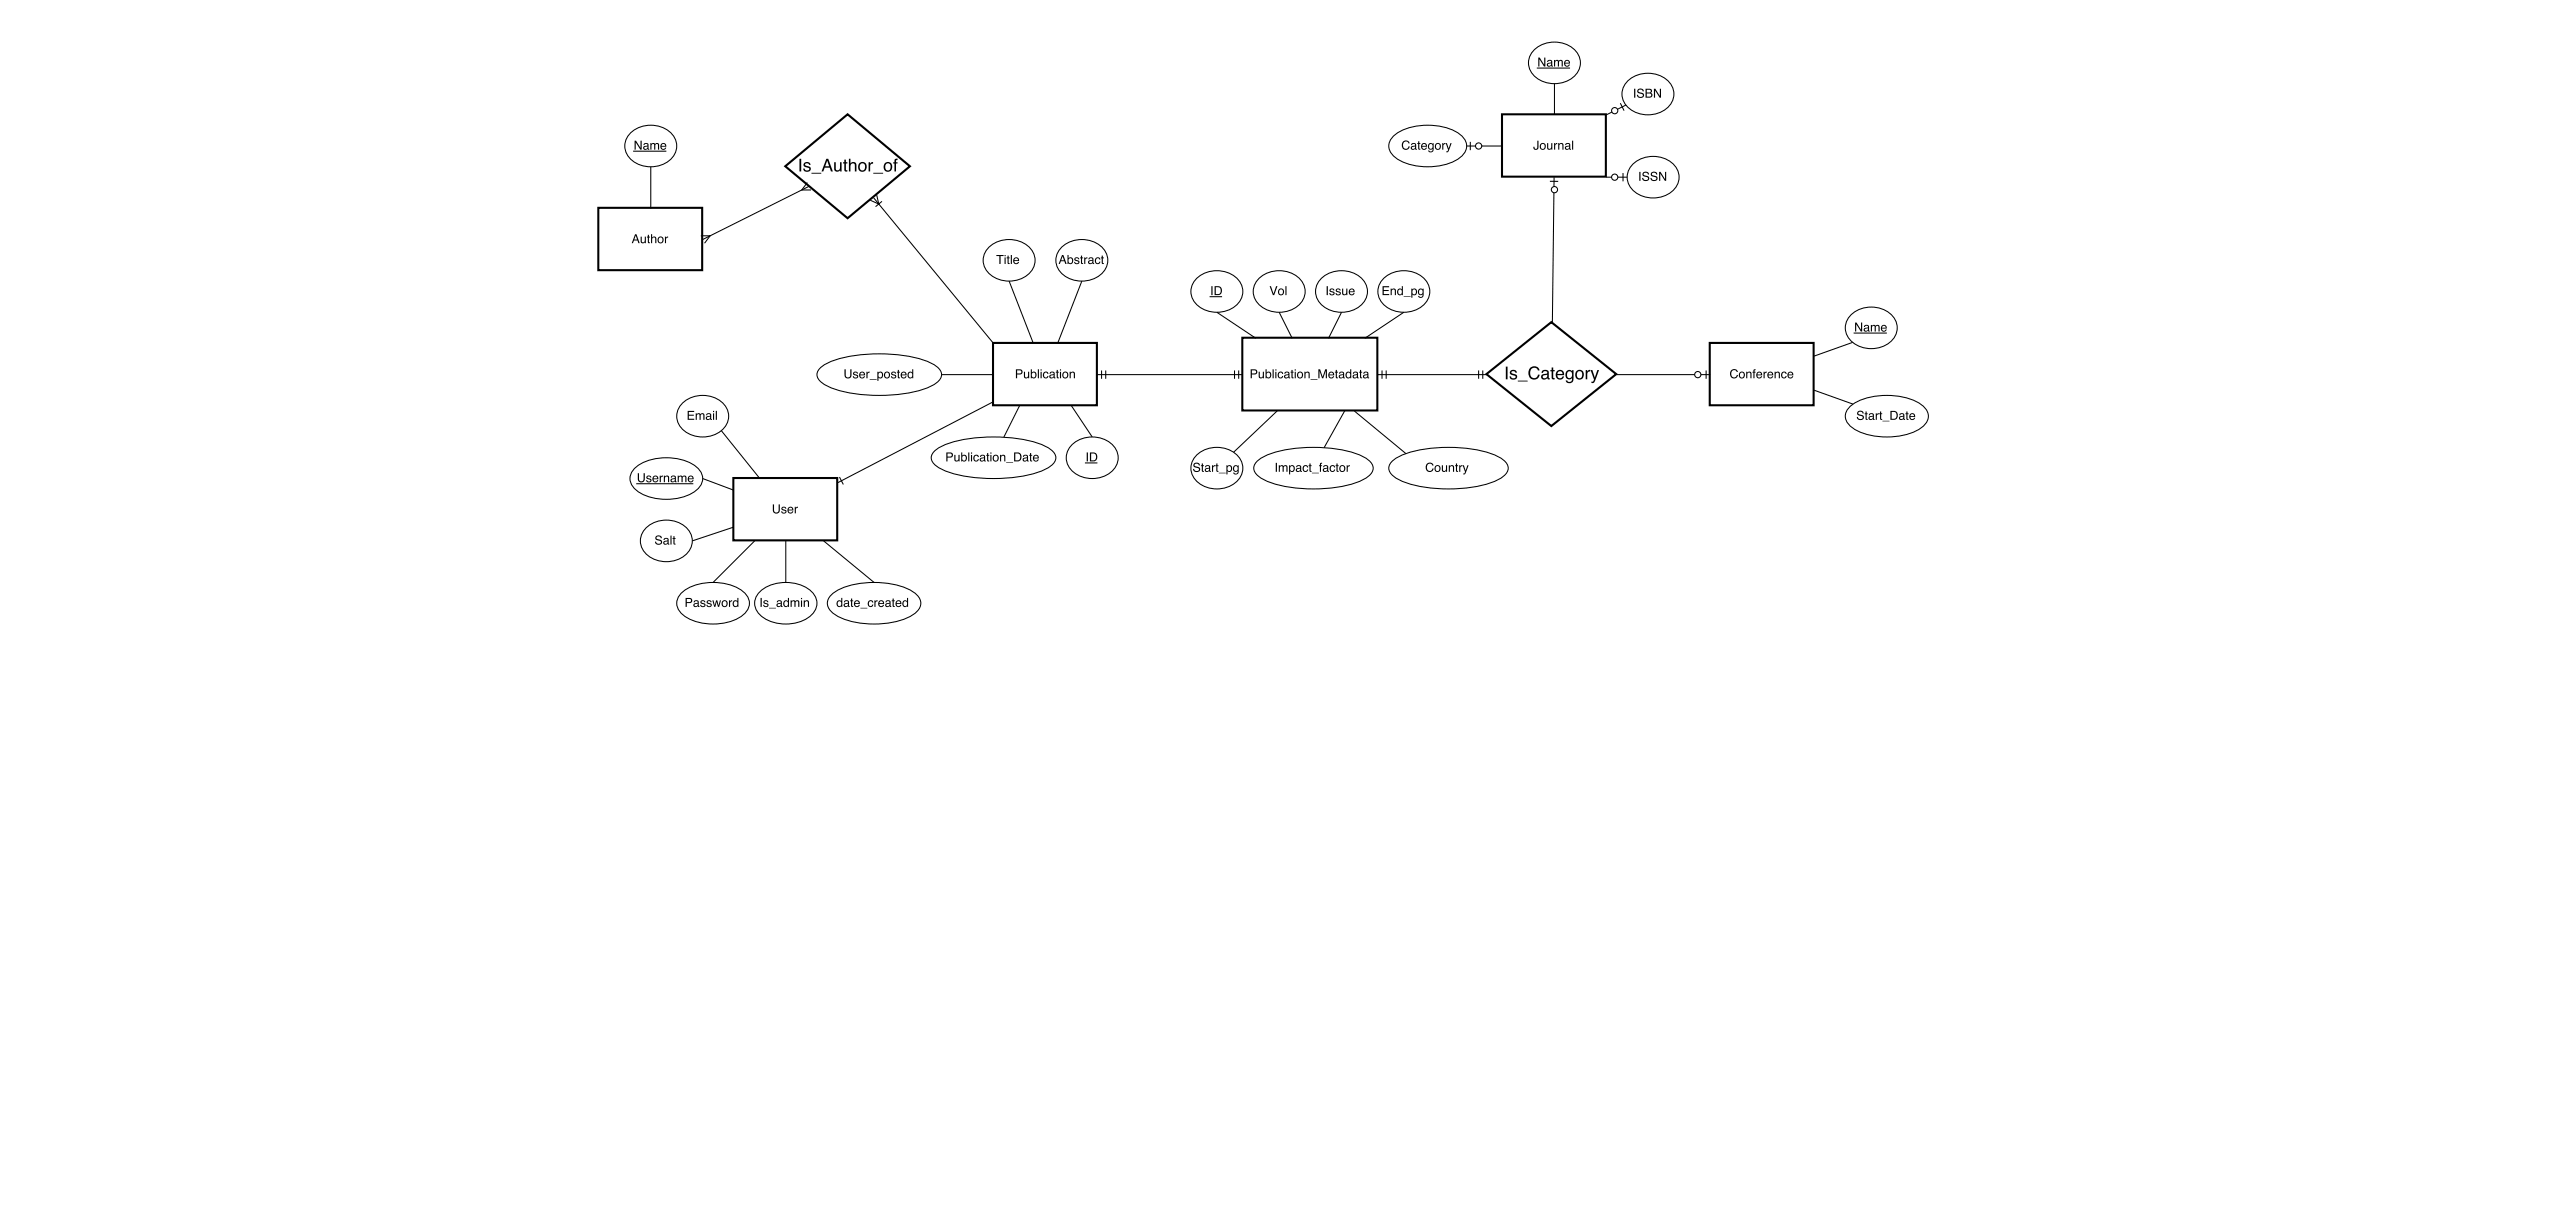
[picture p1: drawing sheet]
<svg xmlns="http://www.w3.org/2000/svg" width="875mm" height="414mm" viewBox="0 0 875 414" stroke-linecap="round" stroke-linejoin="round" font-family="sans-serif">
<path d="M203.2 70.6h35.3v21.1h-35.3z" fill="none" stroke="#000" stroke-width=".71" stroke-linecap="butt"/>
<path d="M215.9 80l-.5 1.3h1zM215.7 79.5h.5l1.1 3h-.5l-.3-.9h-1.2l-.3 .9h-.4zM217.6 80.3h.4v1.5a.56 .56 0 0 0 .7 .5 .56 .56 0 0 0 .3-.9v-1.1h.4v2.2h-.4v-.3a.77 .77 0 0 1-.9 .4 .77 .77 0 0 1-.5-.8zM220 79.7h.4v.6h.3v.3h-.3v1.5l.3 .2v.2l-.5 .1-.2-.3v-1.7h-.3v-.3h.3zM221.1 79.5h.4v1.1a.78 .78 0 0 1 .9-.3 .78 .78 0 0 1 .5 .8v1.4h-.4v-1.3a.55 .55 0 0 0-.6-.6 .55 .55 0 0 0-.4 .8v1.1h-.4zM224 80.7a.79 .79 0 0 0-.3 1.1 .79 .79 0 0 0 1.2 .2 .81 .81 0 0 0 0-1 .81 .81 0 0 0-.9-.3zM223.6 80.6a1.08 1.08 0 0 1 1.5 .1 1.08 1.08 0 0 1-.1 1.6 1.08 1.08 0 0 1-1.6-.2l-.1-1zM225.8 80.3h.4v.4l.7-.4v.4l-.4 .1-.3 .3v1.4h-.4z" fill="#000"/>
<path d="M337.3 116.4h35.2v21.2h-35.2z" fill="#fff"/>
<path d="M337.3 116.4h35.2v21.2h-35.2z" fill="none" stroke="#000" stroke-width=".71" stroke-linecap="butt"/>
<path d="M345 125.4h1.4a.88 .88 0 0 1 .9 .9 .88 .88 0 0 1-.9 .8h-1v1.3h-.4zM345.4 125.7v1.1h.9a.53 .53 0 0 0 .6-.5 .53 .53 0 0 0-.6-.6zM347.8 126.2h.3v1.5a.56 .56 0 0 0 .8 .4 .56 .56 0 0 0 .3-.8v-1.1h.3v2.2h-.3v-.3a.77 .77 0 0 1-.9 .3 .77 .77 0 0 1-.5-.7zM350.1 125.4h.3v1.1a1.02 1.02 0 0 1 1.5 0 1.02 1.02 0 0 1 0 1.4 .84 .84 0 0 1-.7 .6 .84 .84 0 0 1-.8-.4v.3h-.3zM350.6 126.7a.73 .73 0 0 0-.1 1.1 .73 .73 0 0 0 1.1-.1 .73 .73 0 0 0 0-.9 .73 .73 0 0 0-1-.1zM352.5 125.4h.3v3h-.3zM353.4 126.2h.4v2.2h-.4zM353.4 125.4h.4v.4h-.4zM354.5 126.5a.91 .91 0 0 1 .9-.3 .91 .91 0 0 1 .7 .7h-.4a.66 .66 0 0 0-.9-.3 .66 .66 0 0 0-.2 1 .56 .56 0 0 0 .5 .6 .56 .56 0 0 0 .6-.6h.4a1.04 1.04 0 0 1-1.5 .7 1.04 1.04 0 0 1-.3-1.6zM356.8 127.6a.53 .53 0 0 0 .7 .5 .53 .53 0 0 0 .3-.8zM356.6 126.4a.96 .96 0 0 1 1.6 .4v1.3l.2 .3h-.4l-.2-.3a.74 .74 0 0 1-1.2 .2 .74 .74 0 0 1 .5-1.2l.7-.1a.5 .5 0 0 0-.4-.6 .5 .5 0 0 0-.6 .5h-.3zM358.9 125.6h.4v.6h.3v.3h-.3v1.4l.3 .2v.3h-.5l-.2-.2v-1.7h-.3v-.3h.3zM360 126.2h.4v2.2h-.4zM360 125.4h.4v.4h-.4zM361.4 126.6a.79 .79 0 0 0-.2 1.1 .79 .79 0 0 0 1.1 .2 .81 .81 0 0 0 .1-1 .81 .81 0 0 0-1-.3zM361.1 126.5a1.08 1.08 0 0 1 1.5 .1 1.08 1.08 0 0 1-.2 1.5 1.08 1.08 0 0 1-1.5-.1l-.1-1zM363.3 126.2h.3v.3a.78 .78 0 0 1 1-.3 .78 .78 0 0 1 .5 .8v1.4h-.4v-1.4a.55 .55 0 0 0-.7-.5 .55 .55 0 0 0-.4 .8v1.1h-.3z" fill="#000"/>
<path d="M249.1 162.3h35.2v21.1h-35.2z" fill="#fff"/>
<path d="M249.1 162.3h35.2v21.1h-35.2z" fill="none" stroke="#000" stroke-width=".71" stroke-linecap="butt"/>
<path d="M262.5 171.2h.4v1.9a.78 .78 0 0 0 .8 .9 .78 .78 0 0 0 .7-.9v-1.9h.5v1.7a1.21 1.21 0 0 1-1.2 1.5 1.21 1.21 0 0 1-1.2-1.5zM265.6 172.2a.89 .89 0 0 1 1.5 .5h-.4a.42 .42 0 0 0-.5-.4 .42 .42 0 0 0-.3 .5l.1 .1a.84 .84 0 0 1 1.1 1 .84 .84 0 0 1-1.4 .4l-.4-.7h.4a.47 .47 0 0 0 .5 .5 .47 .47 0 0 0 .3-.7h-.2a.7 .7 0 0 1-.8-.3 .7 .7 0 0 1 .1-.9zM267.7 172.3a1.01 1.01 0 0 1 1.3-.2 1.01 1.01 0 0 1 .5 1.2h-1.7a.63 .63 0 0 0 .5 .7 .63 .63 0 0 0 .8-.4h.3a1.08 1.08 0 0 1-1.5 .6 1.08 1.08 0 0 1-.3-1.6zM268 172.5l-.2 .5h1.3a.61 .61 0 0 0-.4-.6 .61 .61 0 0 0-.7 .1zM269.9 172.1h.4v.3l.7-.4v.4l-.4 .1-.3 .3v1.5h-.4z" fill="#000"/>
<path d="M421.9 114.7h45.9v24.6h-45.9z" fill="#fff"/>
<path d="M421.9 114.7h45.9v24.6h-45.9z" fill="none" stroke="#000" stroke-width=".71" stroke-linecap="butt"/>
<path d="M424.8 125.4h1.3a.88 .88 0 0 1 .9 .9 .88 .88 0 0 1-.9 .8h-.9v1.3h-.4zM425.2 125.7v1.1h.8a.53 .53 0 0 0 .6-.5 .53 .53 0 0 0-.6-.6zM427.5 126.2h.4v1.5a.56 .56 0 0 0 .7 .4 .56 .56 0 0 0 .3-.8v-1.1h.4v2.2h-.4v-.3a.77 .77 0 0 1-.9 .3 .77 .77 0 0 1-.5-.7zM429.8 125.4h.4v1.1a1.02 1.02 0 0 1 1.4 0 1.02 1.02 0 0 1 0 1.4 .84 .84 0 0 1-.6 .6 .84 .84 0 0 1-.8-.4v.3h-.4zM430.3 126.7a.73 .73 0 0 0-.1 1.1 .73 .73 0 0 0 1.1-.1 .73 .73 0 0 0 0-.9 .73 .73 0 0 0-1-.1zM432.2 125.4h.4v3h-.4zM433.1 126.2h.4v2.2h-.4zM433.1 125.4h.4v.4h-.4zM434.2 126.5a.91 .91 0 0 1 1-.3 .91 .91 0 0 1 .6 .7h-.3a.66 .66 0 0 0-1-.3 .66 .66 0 0 0-.2 1 .56 .56 0 0 0 .6 .6 .56 .56 0 0 0 .6-.6h.3a1.04 1.04 0 0 1-1.5 .7 1.04 1.04 0 0 1-.3-1.6zM436.5 127.6a.53 .53 0 0 0 .7 .5 .53 .53 0 0 0 .3-.8zM436.3 126.4a.96 .96 0 0 1 1.6 .4v1.3l.3 .3h-.4l-.2-.3a.74 .74 0 0 1-1.3 .2 .74 .74 0 0 1 .5-1.2l.7-.1a.5 .5 0 0 0-.4-.6 .5 .5 0 0 0-.6 .5h-.3zM438.6 125.6h.4v.6h.3v.3h-.3v1.4l.3 .2v.3h-.5l-.2-.2v-1.7h-.3v-.3h.3zM439.7 126.2h.4v2.2h-.4zM439.7 125.4h.4v.4h-.4zM441.2 126.6a.79 .79 0 0 0-.3 1.1 .79 .79 0 0 0 1.1 .2 .81 .81 0 0 0 .1-1 .81 .81 0 0 0-.9-.3zM440.8 126.5a1.08 1.08 0 0 1 1.5 .1 1.08 1.08 0 0 1-.1 1.5 1.08 1.08 0 0 1-1.6-.1l-.1-1zM443 126.2h.4v.3a.78 .78 0 0 1 .9-.3 .78 .78 0 0 1 .5 .8v1.4h-.4v-1.4a.55 .55 0 0 0-.6-.5 .55 .55 0 0 0-.4 .8v1.1h-.4zM445.1 128.7h2.3v.2h-2.3zM447.8 125.4h.5l.9 2.5 .9-2.5h.6v3h-.4v-2.5l-.9 2.5h-.4l-.9-2.5v2.5h-.3zM451.4 126.5a1.01 1.01 0 0 1 1.2-.2 1.01 1.01 0 0 1 .5 1.1h-1.6a.63 .63 0 0 0 .5 .8 .63 .63 0 0 0 .7-.5h.4a1.08 1.08 0 0 1-1.5 .7 1.08 1.08 0 0 1-.4-1.7zM451.7 126.7l-.2 .4h1.2a.61 .61 0 0 0-.3-.6 .61 .61 0 0 0-.7 .2zM453.7 125.6h.3v.6h.4v.3h-.4v1.4l.4 .2v.3h-.5l-.2-.2v-1.7h-.3v-.3h.3zM455.1 127.6a.53 .53 0 0 0 .7 .5 .53 .53 0 0 0 .3-.8zM454.9 126.4a.96 .96 0 0 1 1.6 .4v1.3l.3 .3h-.5l-.1-.3a.74 .74 0 0 1-1.3 .2 .74 .74 0 0 1 .5-1.2l.7-.1a.5 .5 0 0 0-.4-.6 .5 .5 0 0 0-.6 .5h-.3zM457.5 126.7a.74 .74 0 0 0-.1 1.1 .74 .74 0 0 0 1.1 0 .73 .73 0 0 0 0-1 .73 .73 0 0 0-1-.1zM457.4 126.3l.7-.1 .5 .3v-1.1h.3v3h-.3v-.3a1.01 1.01 0 0 1-1.4 .1 1.01 1.01 0 0 1-.1-1.4zM459.8 127.6a.53 .53 0 0 0 .7 .5 .53 .53 0 0 0 .3-.8zM459.6 126.4a.96 .96 0 0 1 1.6 .4v1.3l.3 .3h-.5l-.1-.3a.74 .74 0 0 1-1.3 .2 .74 .74 0 0 1 .5-1.2l.7-.1a.5 .5 0 0 0-.4-.6 .5 .5 0 0 0-.6 .5h-.3zM461.9 125.6h.4v.6h.3v.3h-.3v1.4l.3 .2v.3h-.5l-.2-.2v-1.7h-.3v-.3h.3zM463.3 127.6a.53 .53 0 0 0 .7 .5 .53 .53 0 0 0 .3-.8zM463.1 126.4a.96 .96 0 0 1 1.6 .4v1.3l.3 .3h-.4l-.2-.3a.74 .74 0 0 1-1.3 .2 .74 .74 0 0 1 .5-1.2l.8-.1a.5 .5 0 0 0-.5-.6 .5 .5 0 0 0-.5 .5h-.4z" fill="#000"/>
<path d="M510.1 38.8h35.3v21.2h-35.3z" fill="#fff"/>
<path d="M510.1 38.8h35.3v21.2h-35.3z" fill="none" stroke="#000" stroke-width=".71" stroke-linecap="butt"/>
<path d="M522.1 47.8h.4v2.1a.88 .88 0 0 1-.9 1 .88 .88 0 0 1-.8-1.1h.4a.52 .52 0 0 0 .5 .7 .52 .52 0 0 0 .4-.7zM523.6 49a.79 .79 0 0 0-.3 1.1 .79 .79 0 0 0 1.2 .2 .81 .81 0 0 0 .1-1 .81 .81 0 0 0-1-.3zM523.2 48.9a1.08 1.08 0 0 1 1.6 .1 1.08 1.08 0 0 1-.2 1.5 1.08 1.08 0 0 1-1.5-.2l-.1-.9zM525.4 48.6h.4v1.5a.56 .56 0 0 0 .8 .4 .56 .56 0 0 0 .2-.8v-1.1h.4v2.2h-.3v-.3a.77 .77 0 0 1-.9 .3 .77 .77 0 0 1-.6-.7zM527.8 48.6h.4v.4l.7-.5v.4l-.5 .1-.2 .4v1.4h-.4zM529.2 48.6h.4v.3a.78 .78 0 0 1 .9-.4 .78 .78 0 0 1 .5 .9v1.4h-.4v-1.4a.55 .55 0 0 0-.6-.5 .55 .55 0 0 0-.4 .7v1.2h-.4zM531.9 50a.53 .53 0 0 0 .7 .5 .53 .53 0 0 0 .3-.8zM531.7 48.8a.96 .96 0 0 1 1.6 .3v1.4l.2 .3h-.4l-.2-.3a.74 .74 0 0 1-1.2 .2 .74 .74 0 0 1 .4-1.2l.8-.1a.5 .5 0 0 0-.4-.6 .5 .5 0 0 0-.6 .5h-.3zM533.9 47.8h.4v3h-.4z" fill="#000"/>
<path d="M580.7 116.4h35.2v21.2h-35.2z" fill="#fff"/>
<path d="M580.7 116.4h35.2v21.2h-35.2z" fill="none" stroke="#000" stroke-width=".71" stroke-linecap="butt"/>
<path d="M587.9 125.8a1.32 1.32 0 0 1 1.3-.5 1.32 1.32 0 0 1 1 1h-.4a1.03 1.03 0 0 0-1.4-.5 1.03 1.03 0 0 0-.4 1.5 .93 .93 0 0 0 .9 .8 .93 .93 0 0 0 1-.8h.4a1.43 1.43 0 0 1-2 1.1 1.43 1.43 0 0 1-.7-2.2zM591.2 126.6a.79 .79 0 0 0-.2 1.1 .79 .79 0 0 0 1.1 .2 .81 .81 0 0 0 .1-1 .81 .81 0 0 0-1-.3zM590.8 126.5a1.08 1.08 0 0 1 1.6 .1 1.08 1.08 0 0 1-.2 1.5 1.08 1.08 0 0 1-1.5-.1l-.1-1zM593.1 126.2h.3v.3a.78 .78 0 0 1 .9-.3 .78 .78 0 0 1 .6 .8v1.4h-.4v-1.4a.55 .55 0 0 0-.7-.5 .55 .55 0 0 0-.4 .8v1.1h-.3zM595.6 125.5l.6-.2v.4l-.3 .1v.4h.3v.3h-.3v1.9h-.4v-1.9h-.3v-.3h.3zM596.7 126.5a1.01 1.01 0 0 1 1.3-.2 1.01 1.01 0 0 1 .5 1.1h-1.6a.63 .63 0 0 0 .4 .8 .63 .63 0 0 0 .8-.5h.3a1.08 1.08 0 0 1-1.5 .7 1.08 1.08 0 0 1-.3-1.7zM597.1 126.7l-.2 .4h1.2a.61 .61 0 0 0-.4-.6 .61 .61 0 0 0-.6 .2zM598.9 126.2h.4v.4l.7-.4v.4h-.4l-.3 .4v1.4h-.4zM600.5 126.5a1.01 1.01 0 0 1 1.2-.2 1.01 1.01 0 0 1 .5 1.1h-1.6a.63 .63 0 0 0 .5 .8 .63 .63 0 0 0 .7-.5h.4a1.08 1.08 0 0 1-1.5 .7 1.08 1.08 0 0 1-.4-1.7zM600.8 126.7l-.2 .4h1.3a.61 .61 0 0 0-.4-.6 .61 .61 0 0 0-.7 .2zM602.7 126.2h.3v.3a.78 .78 0 0 1 1-.3 .78 .78 0 0 1 .5 .8v1.4h-.4v-1.4a.55 .55 0 0 0-.6-.5 .55 .55 0 0 0-.4 .8v1.1h-.4zM605.2 126.5a.91 .91 0 0 1 1-.3 .91 .91 0 0 1 .6 .7h-.4a.66 .66 0 0 0-.9-.3 .66 .66 0 0 0-.2 1 .56 .56 0 0 0 .5 .6 .56 .56 0 0 0 .6-.6h.4a1.04 1.04 0 0 1-1.5 .7 1.04 1.04 0 0 1-.3-1.6zM607.3 126.5a1.01 1.01 0 0 1 1.3-.2 1.01 1.01 0 0 1 .5 1.1h-1.7a.63 .63 0 0 0 .5 .8 .63 .63 0 0 0 .8-.5h.3a1.08 1.08 0 0 1-1.5 .7 1.08 1.08 0 0 1-.3-1.7zM607.6 126.7l-.1 .4h1.2a.61 .61 0 0 0-.4-.6 .61 .61 0 0 0-.7 .2z" fill="#000"/>
<path d="M266.7 56.4l21.2-17.6 21.1 17.6-21.1 17.7z" fill="#fff"/>
<path d="M266.7 56.4l21.2-17.6 21.1 17.6-21.1 17.7z" fill="none" stroke="#000" stroke-width=".71" stroke-linecap="butt"/>
<path d="M271.5 53.9h.6v4.3h-.6zM273.2 55.3a1.24 1.24 0 0 1 2.1 .7h-.5a.6 .6 0 0 0-.7-.6 .6 .6 0 0 0-.5 .8l.2 .1a1.34 1.34 0 0 1 1.5 1.3 1.36 1.36 0 0 1-1.4 .7 1.36 1.36 0 0 1-1.1-1.1h.5a.76 .76 0 0 0 .8 .7 .76 .76 0 0 0 .7-.7l-.4-.2a1.1 1.1 0 0 1-1.2-.4 1.1 1.1 0 0 1 0-1.3zM275.6 58.7h3.3v.3h-3.3zM280.9 54.5l-.7 1.9h1.4zM280.6 53.9h.7l1.6 4.3h-.7l-.4-1.3h-1.7l-.5 1.3h-.6zM283.3 55.1h.5v2.1a.79 .79 0 0 0 1.1 .6 .79 .79 0 0 0 .4-1.2v-1.5h.5v3.1h-.5v-.5a1.08 1.08 0 0 1-1.2 .6 1.08 1.08 0 0 1-.8-1.1zM286.8 54.2h.5v.9h.5v.4h-.5v2.2l.5 .1-.2 .4a.62 .62 0 0 1-.8-.6v-2.1h-.5v-.4h.5zM288.3 53.9h.5v1.6a1.11 1.11 0 0 1 1.3-.4 1.11 1.11 0 0 1 .8 1.1v2h-.6v-2a.78 .78 0 0 0-.9-.7 .78 .78 0 0 0-.6 1v1.7h-.5zM292.4 55.6a1.18 1.18 0 0 0-.4 1.5 1.18 1.18 0 0 0 1.4 .6 1.19 1.19 0 0 0 .4-1.5 1.19 1.19 0 0 0-1.4-.6zM291.8 55.4a1.59 1.59 0 0 1 2.6 1.2 1.59 1.59 0 0 1-2.4 1.5 1.96 1.96 0 0 1-.2-2.7zM295 55.1h.5v.5l.5-.5 .5-.1-.1 .6a.8 .8 0 0 0-.9 .8v1.8h-.5zM296.6 58.7h3.3v.3h-3.3zM301 55.6a1.18 1.18 0 0 0-.4 1.5 1.18 1.18 0 0 0 1.5 .6 1.19 1.19 0 0 0 .4-1.5 1.19 1.19 0 0 0-1.5-.6zM300.5 55.4a1.59 1.59 0 0 1 2.6 1.2 1.59 1.59 0 0 1-2.4 1.5 1.96 1.96 0 0 1-.2-2.7zM303.9 54.1l.9-.2v.4l-.5 .3v.5h.5v.4h-.5v2.7h-.5v-2.7h-.5v-.4h.5z" fill="#000"/>
<path d="M214 45.3a10 10 0 0 1 15.1 1.5 6.6 6.6 0 0 1-4.7 9.3 9.5 9.5 0 0 1-11.9-4.7 5.9 5.9 0 0 1 1.5-6.1z" fill="#fff"/>
<path d="M214 45.3a10 10 0 0 1 15.1 1.5 6.6 6.6 0 0 1-4.7 9.3 9.5 9.5 0 0 1-11.9-4.7 5.9 5.9 0 0 1 1.5-6.1zM215.2 51.3h10.9M274.2 62l-1.9 2.5h3.1M274.8 63.2l-36.1 18.1M296.7 67.1l40.7 49.5M297.7 66.2l.7 3.1-2.8-1.3M299.5 68.4l-2.1 1.8M238 80.1h3.2l-1.9 2.5" fill="none" stroke="#000" stroke-width=".35"/>
<path d="M215.5 47.8h.5l1.5 2.4v-2.4h.4v3h-.4l-1.6-2.5v2.5h-.4zM218.8 50a.53 .53 0 0 0 .7 .5 .53 .53 0 0 0 .3-.8zM218.7 48.8a.96 .96 0 0 1 1.6 .3v1.4l.2 .3h-.4l-.2-.3a.74 .74 0 0 1-1.3 .2 .74 .74 0 0 1 .5-1.2l.8-.1a.5 .5 0 0 0-.5-.6 .5 .5 0 0 0-.5 .5h-.4zM220.9 48.6h.3v.3l.9-.3 .4 .3a.73 .73 0 0 1 .9-.4 .73 .73 0 0 1 .5 .8v1.5h-.4v-1.5a.48 .48 0 0 0-.6-.4 .48 .48 0 0 0-.3 .6v1.3h-.4v-1.4a.5 .5 0 0 0-.7-.5 .5 .5 0 0 0-.3 .7v1.2h-.3zM224.6 48.9a1.01 1.01 0 0 1 1.2-.2 1.01 1.01 0 0 1 .5 1.1h-1.6a.63 .63 0 0 0 .4 .7 .63 .63 0 0 0 .8-.4h.4a1.08 1.08 0 0 1-1.6 .7 1.08 1.08 0 0 1-.3-1.7zM224.9 49l-.2 .5h1.2a.61 .61 0 0 0-.3-.6 .61 .61 0 0 0-.7 .1z" fill="#000"/>
<path d="M335.7 84.1a10 10 0 0 1 15.1 1.5 6.6 6.6 0 0 1-4.6 9.3 9.5 9.5 0 0 1-12-4.7 5.9 5.9 0 0 1 1.5-6.1z" fill="#fff"/>
<path d="M335.7 84.1a10 10 0 0 1 15.1 1.5 6.6 6.6 0 0 1-4.6 9.3 9.5 9.5 0 0 1-12-4.7 5.9 5.9 0 0 1 1.5-6.1z" fill="none" stroke="#000" stroke-width=".35"/>
<path d="M338.4 86.6h2.4v.3h-1v2.7h-.4v-2.7h-1zM341.2 87.4h.4v2.2h-.4zM341.2 86.6h.4v.4h-.4zM342.2 86.8h.4v.6h.3v.3h-.3v1.4l.3 .2v.3h-.5l-.2-.2v-1.7h-.3v-.3h.3zM343.3 86.6h.4v3h-.4zM344.4 87.7a1.01 1.01 0 0 1 1.2-.2 1.01 1.01 0 0 1 .5 1.1h-1.6a.63 .63 0 0 0 .5 .8 .63 .63 0 0 0 .7-.5h.4a1.08 1.08 0 0 1-1.6 .7 1.08 1.08 0 0 1-.3-1.7zM344.7 87.9l-.2 .4h1.2a.61 .61 0 0 0-.3-.6 .61 .61 0 0 0-.7 .2z" fill="#000"/>
<path d="M360.4 84.1a10 10 0 0 1 15.1 1.5 6.6 6.6 0 0 1-4.6 9.3 9.5 9.5 0 0 1-12-4.7 5.9 5.9 0 0 1 1.5-6.1z" fill="#fff"/>
<path d="M360.4 84.1a10 10 0 0 1 15.1 1.5 6.6 6.6 0 0 1-4.6 9.3 9.5 9.5 0 0 1-12-4.7 5.9 5.9 0 0 1 1.5-6.1z" fill="none" stroke="#000" stroke-width=".35"/>
<path d="M360.9 87l-.5 1.4h1zM360.7 86.6h.5l1.1 3h-.5l-.3-.9h-1.2l-.3 .9h-.5zM362.5 86.6h.4v1.1a1.02 1.02 0 0 1 1.4 0 1.02 1.02 0 0 1 .1 1.4 .84 .84 0 0 1-.7 .6 .84 .84 0 0 1-.8-.4v.3h-.4zM363.1 87.9a.73 .73 0 0 0-.2 1.1 .73 .73 0 0 0 1.1-.1 .73 .73 0 0 0 0-.9 .73 .73 0 0 0-.9-.1zM365.1 87.5a.89 .89 0 0 1 1.4 .5h-.3a.42 .42 0 0 0-.5-.4 .42 .42 0 0 0-.3 .6h.1a.84 .84 0 0 1 1.1 1 .84 .84 0 0 1-1.4 .4l-.4-.7h.4a.47 .47 0 0 0 .5 .6 .47 .47 0 0 0 .3-.8h-.2a.7 .7 0 0 1-.8-.3 .7 .7 0 0 1 .1-.9zM367.1 86.8h.4v.6h.4v.3h-.4v1.4l.4 .2v.3h-.6l-.2-.2v-1.7h-.3v-.3h.3zM368.2 87.4h.4v.4l.7-.4v.3l-.4 .1-.3 .4v1.4h-.4zM370 88.8a.53 .53 0 0 0 .6 .5 .53 .53 0 0 0 .3-.8zM369.8 87.6a.96 .96 0 0 1 1.6 .3v1.4l.2 .3h-.4l-.2-.3a.74 .74 0 0 1-1.2 .2 .74 .74 0 0 1 .4-1.2l.8-.1a.5 .5 0 0 0-.5-.6 .5 .5 0 0 0-.5 .5h-.4zM372.1 87.7a.91 .91 0 0 1 1-.3 .91 .91 0 0 1 .6 .7h-.3a.66 .66 0 0 0-1-.3 .66 .66 0 0 0-.2 1 .56 .56 0 0 0 .6 .6 .56 .56 0 0 0 .6-.6h.3a1.04 1.04 0 0 1-1.5 .7 1.04 1.04 0 0 1-.2-1.6zM374.2 86.8h.3v.6h.4v.3h-.4v1.4l.4 .2v.3h-.5l-.2-.2v-1.7h-.3v-.3h.3z" fill="#000"/>
<path d="M317.2 153.3a19.5 19.5 0 0 1 10.1-4.1 54 54 0 0 1 26.5 1.7l1.2 .6a5.2 5.2 0 0 1 3.6 3.9 5.2 5.2 0 0 1-3.6 3.9 50.9 50.9 0 0 1-27.7 2.3 19.5 19.5 0 0 1-10.1-4.1 2.79 2.79 0 0 1 0-4.2z" fill="#fff"/>
<path d="M317.2 153.3a19.5 19.5 0 0 1 10.1-4.1 54 54 0 0 1 26.5 1.7l1.2 .6a5.2 5.2 0 0 1 3.6 3.9 5.2 5.2 0 0 1-3.6 3.9 50.9 50.9 0 0 1-27.7 2.3 19.5 19.5 0 0 1-10.1-4.1 2.79 2.79 0 0 1 0-4.2z" fill="none" stroke="#000" stroke-width=".35"/>
<path d="M321.4 153.6h1.4a.88 .88 0 0 1 .9 .9 .88 .88 0 0 1-.9 .8h-1v1.3h-.4zM321.8 154v1h.8a.53 .53 0 0 0 .7-.5 .53 .53 0 0 0-.7-.5zM324.1 154.4h.4v1.5a.56 .56 0 0 0 .8 .4 .56 .56 0 0 0 .2-.8v-1.1h.4v2.2h-.4v-.3a.77 .77 0 0 1-.8 .4 .77 .77 0 0 1-.6-.8zM326.4 153.6h.4v1.1a1.02 1.02 0 0 1 1.4 0 1.02 1.02 0 0 1 .1 1.4 .84 .84 0 0 1-.7 .6 .84 .84 0 0 1-.8-.3v.2h-.4zM327 154.9a.73 .73 0 0 0-.2 1.1 .73 .73 0 0 0 1.1 0 .73 .73 0 0 0 0-1 .73 .73 0 0 0-.9-.1zM328.8 153.6h.4v3h-.4zM329.8 154.4h.3v2.2h-.3zM329.8 153.6h.3v.4h-.3zM330.8 154.7a.91 .91 0 0 1 1-.3 .91 .91 0 0 1 .6 .8h-.3a.66 .66 0 0 0-1-.4 .66 .66 0 0 0-.1 1 .56 .56 0 0 0 .5 .6 .56 .56 0 0 0 .6-.6h.3a1.04 1.04 0 0 1-1.5 .8 1.04 1.04 0 0 1-.2-1.7zM333.1 155.9a.53 .53 0 0 0 .7 .4 .53 .53 0 0 0 .3-.8zM333 154.7a.96 .96 0 0 1 1.6 .3v1.3l.2 .3h-.4l-.2-.3a.74 .74 0 0 1-1.3 .3 .74 .74 0 0 1 .5-1.2l.8-.2a.5 .5 0 0 0-.5-.6 .5 .5 0 0 0-.5 .5h-.4zM335.2 153.8h.4v.6h.4v.3h-.4v1.5l.4 .1v.3h-.5l-.2-.2-.1-1.7h-.3v-.3h.3zM336.3 154.4h.4v2.2h-.4zM336.3 153.6h.4v.4h-.4zM337.8 154.8a.79 .79 0 0 0-.3 1.1 .79 .79 0 0 0 1.2 .2 .81 .81 0 0 0 .1-1 .81 .81 0 0 0-1-.3zM337.4 154.7a1.08 1.08 0 0 1 1.6 .1 1.08 1.08 0 0 1-.2 1.6 1.08 1.08 0 0 1-1.5-.2l-.1-1zM339.6 154.4h.4v.3a.78 .78 0 0 1 .9-.3 .78 .78 0 0 1 .5 .8v1.4h-.3v-1.4a.55 .55 0 0 0-.7-.5 .55 .55 0 0 0-.4 .8v1.1h-.4zM341.7 157h2.4v.2h-2.4zM344.8 154v2.3h.8a1.19 1.19 0 0 0 .9-1.2 1.19 1.19 0 0 0-.9-1.1zM344.4 153.6h1.2a1.54 1.54 0 0 1 1.3 1.5 1.54 1.54 0 0 1-1.3 1.5h-1.2zM347.7 155.9a.53 .53 0 0 0 .7 .4 .53 .53 0 0 0 .3-.8zM347.5 154.7a.96 .96 0 0 1 1.6 .3l.1 1.3 .2 .3h-.4l-.2-.3a.74 .74 0 0 1-1.3 .3 .74 .74 0 0 1 .5-1.2l.8-.2a.5 .5 0 0 0-.5-.6 .5 .5 0 0 0-.5 .5h-.4zM349.8 153.8h.4v.6h.4v.3h-.4v1.5l.4 .1v.3h-.5l-.2-.2-.1-1.7h-.3v-.3h.3zM351.1 154.7a1.01 1.01 0 0 1 1.2-.2 1.01 1.01 0 0 1 .5 1.1h-1.6a.63 .63 0 0 0 .5 .8 .63 .63 0 0 0 .7-.5h.4a1.08 1.08 0 0 1-1.5 .7 1.08 1.08 0 0 1-.4-1.7zM351.4 154.9l-.2 .4h1.2a.61 .61 0 0 0-.3-.6 .61 .61 0 0 0-.7 .2z" fill="#000"/>
<path d="M215.4 159.1a17.6 17.6 0 0 1 16.7-2.9 8.6 8.6 0 0 1 6.5 5.4 5.9 5.9 0 0 1-4.1 6.1 18.9 18.9 0 0 1-18.3-1.2 4.7 4.7 0 0 1-.8-7.4z" fill="#fff"/>
<path d="M215.4 159.1a17.6 17.6 0 0 1 16.7-2.9 8.6 8.6 0 0 1 6.5 5.4 5.9 5.9 0 0 1-4.1 6.1 18.9 18.9 0 0 1-18.3-1.2 4.7 4.7 0 0 1-.8-7.4zM216.3 164.2h19" fill="none" stroke="#000" stroke-width=".35"/>
<path d="M216.6 160.7h.4v1.8a.78 .78 0 0 0 .8 .9 .78 .78 0 0 0 .8-.9v-1.8h.4v1.7a1.21 1.21 0 0 1-1.2 1.4 1.21 1.21 0 0 1-1.2-1.4zM219.7 161.6a.89 .89 0 0 1 1.5 .5h-.4a.42 .42 0 0 0-.4-.4 .42 .42 0 0 0-.4 .6h.1a.84 .84 0 0 1 1.2 1 .84 .84 0 0 1-1.5 .4l-.4-.7h.4a.47 .47 0 0 0 .6 .5 .47 .47 0 0 0 .3-.7h-.2a.7 .7 0 0 1-.9-.3 .7 .7 0 0 1 .1-.9zM221.9 161.8a1.01 1.01 0 0 1 1.2-.3 1.01 1.01 0 0 1 .5 1.2h-1.6a.63 .63 0 0 0 .4 .7 .63 .63 0 0 0 .8-.4h.4a1.08 1.08 0 0 1-1.6 .7 1.08 1.08 0 0 1-.3-1.7zM222.2 161.9l-.2 .5h1.2a.61 .61 0 0 0-.3-.6 .61 .61 0 0 0-.7 .1zM224.1 161.5h.3v.4l.7-.5v.4l-.4 .1-.3 .4v1.4h-.3zM225.5 161.5h.3v.3a.78 .78 0 0 1 .9-.4 .78 .78 0 0 1 .6 .9v1.4h-.4v-1.4a.55 .55 0 0 0-.7-.5 .55 .55 0 0 0-.4 .7v1.2h-.3zM228.1 162.9a.53 .53 0 0 0 .7 .5 .53 .53 0 0 0 .3-.8zM227.9 161.7a.96 .96 0 0 1 1.7 .3v1.4l.2 .3h-.4l-.2-.3a.74 .74 0 0 1-1.3 .2 .74 .74 0 0 1 .5-1.2l.8-.2a.5 .5 0 0 0-.5-.5 .5 .5 0 0 0-.5 .5h-.4zM230.2 161.5h.3v.3l.9-.4 .4 .4a.73 .73 0 0 1 .8-.4 .73 .73 0 0 1 .5 .8v1.5h-.3v-1.5a.48 .48 0 0 0-.6-.4 .48 .48 0 0 0-.4 .6v1.3h-.3v-1.5a.5 .5 0 0 0-.7-.4 .5 .5 0 0 0-.3 .7v1.2h-.3zM233.9 161.8a1.01 1.01 0 0 1 1.2-.3 1.01 1.01 0 0 1 .5 1.2h-1.6a.63 .63 0 0 0 .4 .7 .63 .63 0 0 0 .8-.4h.4a1.08 1.08 0 0 1-1.6 .7 1.08 1.08 0 0 1-.3-1.7zM234.2 161.9l-.2 .5h1.2a.61 .61 0 0 0-.4-.6 .61 .61 0 0 0-.6 .1z" fill="#000"/>
<path d="M231.3 201.5a17.6 17.6 0 0 1 16.7-2.9 8.6 8.6 0 0 1 6.4 5.3 5.9 5.9 0 0 1-4 6.2 18.9 18.9 0 0 1-18.4-1.3 4.7 4.7 0 0 1-.7-7.3z" fill="#fff"/>
<path d="M231.3 201.5a17.6 17.6 0 0 1 16.7-2.9 8.6 8.6 0 0 1 6.4 5.3 5.9 5.9 0 0 1-4 6.2 18.9 18.9 0 0 1-18.4-1.3 4.7 4.7 0 0 1-.7-7.3z" fill="none" stroke="#000" stroke-width=".35"/>
<path d="M232.8 203h1.4a.88 .88 0 0 1 .9 .9 .88 .88 0 0 1-.9 .8h-.9v1.3h-.5zM233.3 203.3v1.1h.8a.53 .53 0 0 0 .6-.5 .53 .53 0 0 0-.6-.6zM235.9 205.2a.53 .53 0 0 0 .7 .5 .53 .53 0 0 0 .3-.8zM235.7 204a.96 .96 0 0 1 1.6 .4v1.3l.3 .3h-.5l-.1-.3a.74 .74 0 0 1-1.3 .3 .74 .74 0 0 1 .5-1.2l.7-.2a.5 .5 0 0 0-.4-.6 .5 .5 0 0 0-.6 .5h-.3zM238.1 203.9a.89 .89 0 0 1 1.4 .5h-.3a.42 .42 0 0 0-.5-.3 .42 .42 0 0 0-.3 .5h.1a.84 .84 0 0 1 1.1 1 .84 .84 0 0 1-1.4 .4l-.4-.7h.4a.47 .47 0 0 0 .5 .6 .47 .47 0 0 0 .3-.7l-.2-.1a.7 .7 0 0 1-.8-.3 .7 .7 0 0 1 .1-.9zM240.2 203.9a.89 .89 0 0 1 1.5 .5h-.4a.42 .42 0 0 0-.5-.3 .42 .42 0 0 0-.3 .5h.1a.84 .84 0 0 1 1.1 1 .84 .84 0 0 1-1.4 .4l-.4-.7h.4a.47 .47 0 0 0 .5 .6 .47 .47 0 0 0 .3-.7l-.2-.1a.7 .7 0 0 1-.8-.3 .7 .7 0 0 1 .1-.9zM241.9 203.8h.4l.5 1.8 .4-1.8h.4l.4 1.7 .5-1.7h.4l-.7 2.2h-.4l-.4-1.7-.4 1.7h-.4zM245.7 204.2a.79 .79 0 0 0-.2 1.1 .79 .79 0 0 0 1.1 .2 .81 .81 0 0 0 .1-1 .81 .81 0 0 0-1-.3zM245.3 204.1a1.08 1.08 0 0 1 1.6 .1 1.08 1.08 0 0 1-.2 1.6 1.08 1.08 0 0 1-1.5-.2l-.1-1zM247.6 203.8h.3v.4l.8-.4v.4h-.5l-.2 .4v1.4h-.4zM249.4 204.3a.74 .74 0 0 0-.2 1.1 .74 .74 0 0 0 1.2 0 .73 .73 0 0 0 0-1 .73 .73 0 0 0-1-.1zM249.3 203.9l.6-.1 .5 .3v-1.1h.4v3h-.4v-.3a1.01 1.01 0 0 1-1.4 .1 1.01 1.01 0 0 1-.1-1.4z" fill="#000"/>
<path d="M219.3 179.3a10 10 0 0 1 15.1 1.6 6.6 6.6 0 0 1-4.7 9.2 9.5 9.5 0 0 1-11.9-4.6 5.9 5.9 0 0 1 1.5-6.2z" fill="#fff"/>
<path d="M219.3 179.3a10 10 0 0 1 15.1 1.6 6.6 6.6 0 0 1-4.7 9.2 9.5 9.5 0 0 1-11.9-4.6 5.9 5.9 0 0 1 1.5-6.2z" fill="none" stroke="#000" stroke-width=".35"/>
<path d="M222.8 182a1.19 1.19 0 0 1 2 .7h-.4a.66 .66 0 0 0-.8-.7 .66 .66 0 0 0-.5 .9l.3 .1a1.03 1.03 0 0 1 1.2 .5 1.03 1.03 0 0 1-.1 1.2 1.29 1.29 0 0 1-2-.8h.3a.8 .8 0 0 0 .8 .7 .8 .8 0 0 0 .8-.7l-.4-.3a1.07 1.07 0 0 1-1.1-.3 1.07 1.07 0 0 1-.2-1.1zM225.7 184.1a.53 .53 0 0 0 .7 .5 .53 .53 0 0 0 .2-.8zM225.5 182.9a.96 .96 0 0 1 1.6 .3v1.3l.2 .4h-.4l-.2-.3a.74 .74 0 0 1-1.2 .2 .74 .74 0 0 1 .4-1.2l.8-.2a.5 .5 0 0 0-.5-.5 .5 .5 0 0 0-.5 .4h-.3zM227.7 181.8h.4v3.1h-.4zM228.7 182h.4v.6h.3v.3h-.3v1.5l.3 .2v.3h-.5l-.2-.3v-1.7h-.3v-.3h.3z" fill="#000"/>
<path d="M257.7 201.2a13.7 13.7 0 0 1 18.3 0 5.4 5.4 0 0 1-1.6 8.6 14 14 0 0 1-16.7-1.5 5.1 5.1 0 0 1 0-7.1z" fill="#fff"/>
<path d="M257.7 201.2a13.7 13.7 0 0 1 18.3 0 5.4 5.4 0 0 1-1.6 8.6 14 14 0 0 1-16.7-1.5 5.1 5.1 0 0 1 0-7.1z" fill="none" stroke="#000" stroke-width=".35"/>
<path d="M258.3 203h.4v3h-.4zM259.5 203.9a.89 .89 0 0 1 1.4 .5h-.3a.42 .42 0 0 0-.5-.3 .42 .42 0 0 0-.3 .5h.1a.84 .84 0 0 1 1.1 1 .84 .84 0 0 1-1.4 .4l-.4-.7h.3a.47 .47 0 0 0 .6 .6 .47 .47 0 0 0 .3-.7l-.2-.1a.7 .7 0 0 1-.8-.3 .7 .7 0 0 1 .1-.9zM261.2 206.3h2.3v.3h-2.3zM264.1 205.2a.53 .53 0 0 0 .7 .5 .53 .53 0 0 0 .3-.8zM263.9 204a.96 .96 0 0 1 1.6 .4v1.3l.3 .3h-.4l-.2-.3a.74 .74 0 0 1-1.3 .3 .74 .74 0 0 1 .5-1.2l.8-.2a.5 .5 0 0 0-.5-.6 .5 .5 0 0 0-.5 .5h-.4zM266.6 204.3a.74 .74 0 0 0-.2 1.1 .74 .74 0 0 0 1.1 0 .73 .73 0 0 0 0-1 .73 .73 0 0 0-.9-.1zM266.4 203.9l.7-.1 .5 .3v-1.1h.4v3h-.4v-.3a1.01 1.01 0 0 1-1.4 .1 1.01 1.01 0 0 1-.1-1.4zM268.5 203.8h.4v.3l.8-.3 .4 .3a.73 .73 0 0 1 .9-.3 .73 .73 0 0 1 .5 .7v1.5h-.4v-1.5a.48 .48 0 0 0-.6-.4 .48 .48 0 0 0-.3 .6v1.3h-.4v-1.4a.5 .5 0 0 0-.6-.5 .5 .5 0 0 0-.3 .7v1.2h-.4zM272 203.8h.4v2.2h-.4zM272 203h.4v.4h-.4zM273 203.8h.3v.3a.78 .78 0 0 1 .9-.3 .78 .78 0 0 1 .6 .8v1.4h-.4v-1.4a.55 .55 0 0 0-.7-.5 .55 .55 0 0 0-.4 .8v1.1h-.3z" fill="#000"/>
<path d="M231.7 137a10 10 0 0 1 15.1 1.5 6.6 6.6 0 0 1-4.7 9.3 9.5 9.5 0 0 1-12-4.6 5.9 5.9 0 0 1 1.6-6.2z" fill="#fff"/>
<path d="M231.7 137a10 10 0 0 1 15.1 1.5 6.6 6.6 0 0 1-4.7 9.3 9.5 9.5 0 0 1-12-4.6 5.9 5.9 0 0 1 1.6-6.2zM372.7 127.2h49.4M374.1 125.8v2.8M375.5 125.8v2.8M419.3 125.8v2.8M420.7 125.8v2.8" fill="none" stroke="#000" stroke-width=".35"/>
<path d="M233.5 139.5h2.3v.4h-1.9v.9h1.7v.3h-1.7v1.1h1.9v.3h-2.3zM236.3 140.3h.3v.3l.9-.3 .4 .3a.73 .73 0 0 1 .9-.3 .73 .73 0 0 1 .5 .7v1.5h-.4v-1.5a.48 .48 0 0 0-.6-.4 .48 .48 0 0 0-.3 .6v1.3h-.4v-1.4a.5 .5 0 0 0-.7-.5 .5 .5 0 0 0-.2 .7v1.2h-.4zM240.1 141.7a.53 .53 0 0 0 .7 .5 .53 .53 0 0 0 .3-.8zM239.9 140.5a.96 .96 0 0 1 1.6 .4l.1 1.3 .2 .3h-.4l-.2-.3a.74 .74 0 0 1-1.3 .3 .74 .74 0 0 1 .5-1.2l.8-.2a.5 .5 0 0 0-.5-.6 .5 .5 0 0 0-.5 .5h-.4zM242.2 140.3h.3v2.2h-.3zM242.2 139.5h.3v.4h-.3zM243.1 139.5h.4v3h-.4z" fill="#000"/>
<path d="M521 17a10 10 0 0 1 15.1 1.6 6.6 6.6 0 0 1-4.7 9.2 9.5 9.5 0 0 1-12-4.6 5.9 5.9 0 0 1 1.6-6.2z" fill="#fff"/>
<path d="M521 17a10 10 0 0 1 15.1 1.6 6.6 6.6 0 0 1-4.7 9.2 9.5 9.5 0 0 1-12-4.6 5.9 5.9 0 0 1 1.6-6.2zM522.1 23.1h10.9" fill="none" stroke="#000" stroke-width=".35"/>
<path d="M522.4 19.5h.5l1.6 2.5v-2.5h.3v3.1h-.4l-1.6-2.5v2.5h-.4zM525.8 21.8a.53 .53 0 0 0 .7 .5 .53 .53 0 0 0 .2-.8zM525.6 20.6a.96 .96 0 0 1 1.6 .3v1.3l.2 .4h-.4l-.2-.3a.74 .74 0 0 1-1.2 .2 .74 .74 0 0 1 .4-1.2l.8-.2a.5 .5 0 0 0-.5-.5 .5 .5 0 0 0-.5 .4h-.4zM527.8 20.4h.4v.3l.8-.4 .4 .4a.73 .73 0 0 1 .9-.4 .73 .73 0 0 1 .5 .8v1.5h-.4v-1.6a.48 .48 0 0 0-.6-.3 .48 .48 0 0 0-.3 .6v1.3h-.4v-1.5a.5 .5 0 0 0-.7-.4 .5 .5 0 0 0-.2 .7v1.2h-.4zM531.5 20.6a1.01 1.01 0 0 1 1.2-.2 1.01 1.01 0 0 1 .5 1.2h-1.6a.63 .63 0 0 0 .5 .7 .63 .63 0 0 0 .7-.4h.4a1.08 1.08 0 0 1-1.6 .6 1.08 1.08 0 0 1-.3-1.6zM531.8 20.8l-.2 .5h1.2a.61 .61 0 0 0-.3-.6 .61 .61 0 0 0-.7 .1z" fill="#000"/>
<path d="M554.5 55.8a10 10 0 0 1 15.1 1.6 6.6 6.6 0 0 1-4.7 9.2 9.5 9.5 0 0 1-12-4.6 5.9 5.9 0 0 1 1.6-6.2z" fill="#fff"/>
<path d="M554.5 55.8a10 10 0 0 1 15.1 1.6 6.6 6.6 0 0 1-4.7 9.2 9.5 9.5 0 0 1-12-4.6 5.9 5.9 0 0 1 1.6-6.2z" fill="none" stroke="#000" stroke-width=".35"/>
<path d="M556.7 58.3h.5v3.1h-.5zM558.1 58.5a1.19 1.19 0 0 1 1.9 .7h-.3a.66 .66 0 0 0-.8-.6 .66 .66 0 0 0-.5 .9l.3 .1a1.03 1.03 0 0 1 1.2 .4 1.03 1.03 0 0 1-.1 1.3 1.29 1.29 0 0 1-2.1-.9h.4a.8 .8 0 0 0 .8 .7 .8 .8 0 0 0 .8-.7l-.4-.3a1.07 1.07 0 0 1-1.1-.2 1.07 1.07 0 0 1-.3-1.2zM560.9 58.5a1.19 1.19 0 0 1 2 .7h-.4a.66 .66 0 0 0-.8-.6 .66 .66 0 0 0-.5 .9l.3 .1a1.03 1.03 0 0 1 1.2 .4 1.03 1.03 0 0 1-.1 1.3 1.29 1.29 0 0 1-2.1-.9h.4a.8 .8 0 0 0 .8 .7 .8 .8 0 0 0 .8-.7l-.4-.3a1.07 1.07 0 0 1-1.1-.2 1.07 1.07 0 0 1-.2-1.2zM563.5 58.3h.5l1.5 2.5v-2.5h.4v3.1h-.5l-1.5-2.5v2.5h-.4z" fill="#000"/>
<path d="M552.7 27.6a10 10 0 0 1 15.1 1.6 6.6 6.6 0 0 1-4.7 9.2 9.5 9.5 0 0 1-11.9-4.6 5.9 5.9 0 0 1 1.5-6.2z" fill="#fff"/>
<path d="M552.2 35.7l-6.6 3.3M552.7 27.6a10 10 0 0 1 15.1 1.6 6.6 6.6 0 0 1-4.7 9.2 9.5 9.5 0 0 1-11.9-4.6 5.9 5.9 0 0 1 1.5-6.2z" fill="none" stroke="#000" stroke-width=".35"/>
<path d="M555 30.1h.4v3.1h-.4zM556.3 30.3a1.19 1.19 0 0 1 2 .7h-.4a.66 .66 0 0 0-.8-.7 .66 .66 0 0 0-.5 .9l.3 .1a1.03 1.03 0 0 1 1.2 .5 1.03 1.03 0 0 1-.1 1.2 1.29 1.29 0 0 1-2.1-.8h.4a.8 .8 0 0 0 .8 .7 .8 .8 0 0 0 .8-.7l-.4-.3a1.07 1.07 0 0 1-1.1-.3 1.07 1.07 0 0 1-.2-1.1zM559.3 30.5v.9h.7a.49 .49 0 0 0 .7-.5 .49 .49 0 0 0-.7-.4zM559.3 31.7v1.1h.9a.55 .55 0 0 0 .6-.6 .55 .55 0 0 0-.7-.5zM558.9 30.1h1.3a.75 .75 0 0 1 .8 .5 .75 .75 0 0 1-.3 .9 .86 .86 0 0 1 .5 1.1 .86 .86 0 0 1-1 .6h-1.3zM561.7 30.1h.5l1.5 2.5v-2.5h.4v3.1h-.4l-1.6-2.5v2.5h-.4z" fill="#000"/>
<circle cx="548.4" cy="37.6" r="1.06" fill="#fff"/>
<g fill="none" stroke="#000" stroke-width=".35">
<path d="M550.3 35l1.3 2.6M545.6 60.1h7"/>
<circle cx="548.4" cy="37.6" r="1.06"/>
</g>
<circle cx="548.4" cy="60.1" r="1.06" fill="#fff"/>
<g fill="none" stroke="#000" stroke-width=".35">
<path d="M551.2 58.7v2.9"/>
<circle cx="548.4" cy="60.1" r="1.06"/>
</g>
<path d="M628.5 107a10 10 0 0 1 15.2 1.6 6.6 6.6 0 0 1-4.7 9.2 9.5 9.5 0 0 1-12-4.6 5.9 5.9 0 0 1 1.5-6.2z" fill="#fff"/>
<path d="M628.5 107a10 10 0 0 1 15.2 1.6 6.6 6.6 0 0 1-4.7 9.2 9.5 9.5 0 0 1-12-4.6 5.9 5.9 0 0 1 1.5-6.2zM629.7 113.1h10.9" fill="none" stroke="#000" stroke-width=".35"/>
<path d="M630 109.5h.5l1.6 2.5v-2.5h.3v3h-.4l-1.6-2.4v2.4h-.4zM633.4 111.8a.53 .53 0 0 0 .7 .4 .53 .53 0 0 0 .2-.8zM633.2 110.6a.96 .96 0 0 1 1.6 .3v1.3l.2 .3h-.4l-.2-.3a.74 .74 0 0 1-1.2 .3 .74 .74 0 0 1 .4-1.2l.8-.2a.5 .5 0 0 0-.5-.5 .5 .5 0 0 0-.5 .4h-.4zM635.4 110.3h.4v.3l.8-.3 .4 .3a.73 .73 0 0 1 .9-.3 .73 .73 0 0 1 .5 .8v1.4h-.4v-1.5a.48 .48 0 0 0-.6-.4 .48 .48 0 0 0-.3 .6v1.3h-.4v-1.4a.5 .5 0 0 0-.7-.5 .5 .5 0 0 0-.2 .8v1.1h-.4zM639.1 110.6a1.01 1.01 0 0 1 1.2-.2 1.01 1.01 0 0 1 .5 1.1h-1.6a.63 .63 0 0 0 .5 .8 .63 .63 0 0 0 .7-.5h.4a1.08 1.08 0 0 1-1.6 .7 1.08 1.08 0 0 1-.3-1.7zM639.4 110.8l-.2 .5h1.2a.61 .61 0 0 0-.3-.7 .61 .61 0 0 0-.7 .2z" fill="#000"/>
<path d="M628.4 138a20.8 20.8 0 0 1 15.9-3.6 14.9 14.9 0 0 1 9.7 4.3 4.3 4.3 0 0 1-1.6 6.6 23.7 23.7 0 0 1-23.2 0 4.4 4.4 0 0 1-.8-7.3z" fill="#fff"/>
<path d="M628.4 138a20.8 20.8 0 0 1 15.9-3.6 14.9 14.9 0 0 1 9.7 4.3 4.3 4.3 0 0 1-1.6 6.6 23.7 23.7 0 0 1-23.2 0 4.4 4.4 0 0 1-.8-7.3z" fill="none" stroke="#000" stroke-width=".35"/>
<path d="M631 139.7a1.19 1.19 0 0 1 2 .7h-.4a.66 .66 0 0 0-.8-.7 .66 .66 0 0 0-.5 .9l.3 .1a1.03 1.03 0 0 1 1.2 .4 1.03 1.03 0 0 1-.1 1.3 1.29 1.29 0 0 1-2.1-.9h.4a.8 .8 0 0 0 .8 .8 .8 .8 0 0 0 .8-.8l-.4-.2a1.07 1.07 0 0 1-1.1-.3 1.07 1.07 0 0 1-.3-1.1zM633.6 139.7h.4v.6h.3v.3h-.3v1.5l.3 .1v.3h-.5l-.2-.2v-1.7h-.3v-.3h.3zM635 141.7a.53 .53 0 0 0 .7 .5 .53 .53 0 0 0 .3-.8zM634.8 140.5a.96 .96 0 0 1 1.6 .4v1.3l.3 .3h-.4l-.2-.3a.74 .74 0 0 1-1.3 .3 .74 .74 0 0 1 .5-1.2l.7-.2a.5 .5 0 0 0-.4-.6 .5 .5 0 0 0-.6 .5h-.3zM637 140.3h.4v.4l.7-.4v.4h-.4l-.3 .4v1.4h-.4zM638.5 139.7h.4v.6h.3v.3h-.3v1.5l.3 .1v.3h-.5l-.2-.2v-1.7h-.3v-.3h.3zM639.3 142.8h2.4v.3h-2.4zM642.5 139.8v2.4h.7a1.19 1.19 0 0 0 .9-1.2 1.19 1.19 0 0 0-.9-1.2zM642 139.5h1.3a1.54 1.54 0 0 1 1.3 1.5 1.54 1.54 0 0 1-1.3 1.5h-1.3zM645.4 141.7a.53 .53 0 0 0 .6 .5 .53 .53 0 0 0 .3-.8zM645.2 140.5a.96 .96 0 0 1 1.6 .4v1.3l.2 .3h-.4l-.2-.3a.74 .74 0 0 1-1.3 .3 .74 .74 0 0 1 .5-1.2l.8-.2a.5 .5 0 0 0-.5-.6 .5 .5 0 0 0-.5 .5h-.4zM647.5 139.7h.3v.6h.4v.3h-.4v1.5l.4 .1v.3h-.5l-.2-.2v-1.7h-.3v-.3h.3zM648.7 140.6a1.01 1.01 0 0 1 1.3-.2 1.01 1.01 0 0 1 .4 1.1h-1.6a.63 .63 0 0 0 .5 .8 .63 .63 0 0 0 .8-.5h.3a1.08 1.08 0 0 1-1.5 .7 1.08 1.08 0 0 1-.3-1.7zM649 140.8l-.2 .4h1.3a.61 .61 0 0 0-.4-.6 .61 .61 0 0 0-.7 .2z" fill="#000"/>
<path d="M406.3 94.6a10 10 0 0 1 15.1 1.6 6.6 6.6 0 0 1-4.7 9.3 9.5 9.5 0 0 1-11.9-4.7 5.9 5.9 0 0 1 1.5-6.2z" fill="#fff"/>
<path d="M406.3 94.6a10 10 0 0 1 15.1 1.6 6.6 6.6 0 0 1-4.7 9.3 9.5 9.5 0 0 1-11.9-4.7 5.9 5.9 0 0 1 1.5-6.2zM411 100.7h3.9" fill="none" stroke="#000" stroke-width=".35"/>
<path d="M411.4 97.2h.4v3h-.4zM412.9 97.5v2.3h.7a1.19 1.19 0 0 0 1-1.1 1.19 1.19 0 0 0-1-1.2zM412.5 97.2h1.2a1.54 1.54 0 0 1 1.3 1.5 1.54 1.54 0 0 1-1.3 1.5h-1.2z" fill="#000"/>
<path d="M427.5 94.6a10 10 0 0 1 15.1 1.6 6.6 6.6 0 0 1-4.7 9.3 9.5 9.5 0 0 1-12-4.7 5.9 5.9 0 0 1 1.6-6.2z" fill="#fff"/>
<path d="M427.5 94.6a10 10 0 0 1 15.1 1.6 6.6 6.6 0 0 1-4.7 9.3 9.5 9.5 0 0 1-12-4.7 5.9 5.9 0 0 1 1.6-6.2z" fill="none" stroke="#000" stroke-width=".35"/>
<path d="M431.2 97.2h.5l.8 2.5 .9-2.5h.5l-1.2 3h-.4zM434.7 98.4a.79 .79 0 0 0-.3 1.1 .79 .79 0 0 0 1.2 .2 .81 .81 0 0 0 .1-1 .81 .81 0 0 0-1-.3zM434.3 98.2a1.08 1.08 0 0 1 1.6 .2 1.08 1.08 0 0 1-.2 1.5 1.08 1.08 0 0 1-1.5-.2l-.1-.9zM436.6 97.2h.3v3h-.3z" fill="#000"/>
<path d="M448.6 94.6a10 10 0 0 1 15.1 1.6 6.6 6.6 0 0 1-4.7 9.3 9.5 9.5 0 0 1-11.9-4.7 5.9 5.9 0 0 1 1.5-6.2z" fill="#fff"/>
<path d="M448.6 94.6a10 10 0 0 1 15.1 1.6 6.6 6.6 0 0 1-4.7 9.3 9.5 9.5 0 0 1-11.9-4.7 5.9 5.9 0 0 1 1.5-6.2z" fill="none" stroke="#000" stroke-width=".35"/>
<path d="M450.6 97.2h.4v3h-.4zM451.7 98.1a.89 .89 0 0 1 1.5 .5h-.3a.42 .42 0 0 0-.5-.4 .42 .42 0 0 0-.4 .6h.1a.84 .84 0 0 1 1.2 1 .84 .84 0 0 1-1.5 .4l-.3-.7h.3a.47 .47 0 0 0 .6 .5 .47 .47 0 0 0 .3-.7h-.2a.7 .7 0 0 1-.8-.3 .7 .7 0 0 1 0-.9zM453.9 98.1a.89 .89 0 0 1 1.4 .5h-.3a.42 .42 0 0 0-.5-.4 .42 .42 0 0 0-.3 .6h.1a.84 .84 0 0 1 1.1 1 .84 .84 0 0 1-1.4 .4l-.4-.7h.3a.47 .47 0 0 0 .6 .5 .47 .47 0 0 0 .3-.7h-.2a.7 .7 0 0 1-.8-.3 .7 .7 0 0 1 .1-.9zM455.8 98h.4v1.4a.56 .56 0 0 0 .8 .5 .56 .56 0 0 0 .2-.8v-1.1h.4v2.2h-.4l.1-.3a.77 .77 0 0 1-.9 .3 .77 .77 0 0 1-.6-.7zM458.3 98.3a1.01 1.01 0 0 1 1.3-.3 1.01 1.01 0 0 1 .5 1.2h-1.6a.63 .63 0 0 0 .4 .7 .63 .63 0 0 0 .8-.4h.3a1.08 1.08 0 0 1-1.5 .7 1.08 1.08 0 0 1-.3-1.7zM458.6 98.4l-.1 .5h1.2a.61 .61 0 0 0-.4-.6 .61 .61 0 0 0-.7 .1z" fill="#000"/>
<path d="M406.3 154.6a10 10 0 0 1 15.1 1.6 6.6 6.6 0 0 1-4.7 9.2 9.5 9.5 0 0 1-11.9-4.6 5.9 5.9 0 0 1 1.5-6.2z" fill="#fff"/>
<path d="M406.3 154.6a10 10 0 0 1 15.1 1.6 6.6 6.6 0 0 1-4.7 9.2 9.5 9.5 0 0 1-11.9-4.6 5.9 5.9 0 0 1 1.5-6.2z" fill="none" stroke="#000" stroke-width=".35"/>
<path d="M405.6 157.3a1.19 1.19 0 0 1 1.9 .7h-.4a.66 .66 0 0 0-.7-.7 .66 .66 0 0 0-.5 .9l.3 .1a1.03 1.03 0 0 1 1.2 .5 1.03 1.03 0 0 1-.2 1.2 1.29 1.29 0 0 1-2-.8h.4a.8 .8 0 0 0 .8 .7 .8 .8 0 0 0 .8-.7l-.4-.3a1.07 1.07 0 0 1-1.1-.3 1.07 1.07 0 0 1-.3-1.1zM408.2 157.3h.3v.6h.4v.4h-.4v1.4l.4 .2v.3h-.5l-.2-.3v-1.6h-.3v-.4h.3zM409.6 159.4a.53 .53 0 0 0 .7 .5 .53 .53 0 0 0 .3-.8zM409.4 158.2a.96 .96 0 0 1 1.6 .3v1.3l.2 .4h-.4l-.2-.3a.74 .74 0 0 1-1.2 .2 .74 .74 0 0 1 .5-1.2l.7-.2a.5 .5 0 0 0-.4-.5 .5 .5 0 0 0-.6 .4h-.3zM411.6 157.9h.4v.4l.7-.4v.4l-.4 .1-.3 .3v1.5h-.4zM413.1 157.3h.4v.6h.3v.4h-.3v1.4l.3 .2v.3h-.5l-.2-.3v-1.6h-.3v-.4h.3zM413.9 160.5h2.4v.2h-2.4zM417.1 158.4l-.2 .4a.73 .73 0 0 0 .1 .9 .73 .73 0 0 0 1 0 .73 .73 0 0 0 .1-1l-.4-.4zM416.5 158h.4v.3a.96 .96 0 0 1 1.3-.2 .96 .96 0 0 1 .2 1.2 .88 .88 0 0 1-.5 .9 .88 .88 0 0 1-1-.3v1.1h-.4zM419 158.2a.83 .83 0 0 1 1.3 0v-.2h.4v2a.97 .97 0 0 1-.7 1.1 .97 .97 0 0 1-1.2-.7h.4a.64 .64 0 0 0 .9 .3 .64 .64 0 0 0 .2-.8 1.01 1.01 0 0 1-1.4 0 1.01 1.01 0 0 1 0-1.4zM419.3 158.4l-.1 .2a.76 .76 0 0 0 0 1.1 .76 .76 0 0 0 1.1 0 .76 .76 0 0 0 0-1.1l-.4-.3z" fill="#000"/>
<path d="M469.8 94.6a10 10 0 0 1 15.1 1.6 6.6 6.6 0 0 1-4.7 9.3 9.5 9.5 0 0 1-11.9-4.7 5.9 5.9 0 0 1 1.5-6.2z" fill="#fff"/>
<path d="M469.8 94.6a10 10 0 0 1 15.1 1.6 6.6 6.6 0 0 1-4.7 9.3 9.5 9.5 0 0 1-11.9-4.7 5.9 5.9 0 0 1 1.5-6.2z" fill="none" stroke="#000" stroke-width=".35"/>
<path d="M469.6 97.2h2.2v.3h-1.8v.9h1.6v.4h-1.6v1h1.8v.4h-2.2zM472.3 98h.3v.3a.78 .78 0 0 1 1-.4 .78 .78 0 0 1 .5 .9v1.4h-.4v-1.4a.55 .55 0 0 0-.7-.5 .55 .55 0 0 0-.3 .7v1.2h-.4zM475.1 98.5a.74 .74 0 0 0-.2 1.1 .74 .74 0 0 0 1.1 0 .73 .73 0 0 0 0-1 .73 .73 0 0 0-.9-.1zM474.9 98.1l.7-.2 .5 .4v-1.2h.3v3.1h-.3v-.3a1.01 1.01 0 0 1-1.4 .1 1.01 1.01 0 0 1-.1-1.5zM476.7 100.5h2.4v.2h-2.4zM479.9 98.4l-.2 .4a.73 .73 0 0 0 .1 1 .73 .73 0 0 0 1-.1 .73 .73 0 0 0 .1-1l-.4-.4zM479.3 98h.4v.3a.96 .96 0 0 1 1.3-.2 .96 .96 0 0 1 .2 1.3 .88 .88 0 0 1-.5 .8 .88 .88 0 0 1-1-.3v1.2h-.4zM481.8 98.2a.83 .83 0 0 1 1.4 .1v-.3h.3v2a.97 .97 0 0 1-.7 1.1 .97 .97 0 0 1-1.2-.6h.4a.64 .64 0 0 0 .9 .2 .64 .64 0 0 0 .2-.8 1.01 1.01 0 0 1-1.4 0 1.01 1.01 0 0 1 0-1.4zM482.1 98.4l-.1 .2a.76 .76 0 0 0 0 1.1 .76 .76 0 0 0 1.1 0 .76 .76 0 0 0 0-1.1l-.4-.3z" fill="#000"/>
<path d="M426.8 156.7a20.5 20.5 0 0 1 10.9-4.2 48.4 48.4 0 0 1 24.8 2.3 5.5 5.5 0 0 1 3.9 4.1 5.5 5.5 0 0 1-3.9 4.2 47.8 47.8 0 0 1-32.8 0 5.5 5.5 0 0 1-3.9-4.2l.1-.7z" fill="#fff"/>
<path d="M426.8 156.7a20.5 20.5 0 0 1 10.9-4.2 48.4 48.4 0 0 1 24.8 2.3 5.5 5.5 0 0 1 3.9 4.1 5.5 5.5 0 0 1-3.9 4.2 47.8 47.8 0 0 1-32.8 0 5.5 5.5 0 0 1-3.9-4.2l.1-.7z" fill="none" stroke="#000" stroke-width=".35"/>
<path d="M433.3 157.1h.4v3.1h-.4zM434.3 157.9h.4v.4l.8-.4 .4 .3a.73 .73 0 0 1 .9-.3 .73 .73 0 0 1 .5 .8v1.5h-.4v-1.6a.48 .48 0 0 0-.6-.4 .48 .48 0 0 0-.3 .7v1.3h-.4v-1.5a.5 .5 0 0 0-.6-.5 .5 .5 0 0 0-.3 .8v1.2h-.4zM438.4 158.4l-.2 .4a.73 .73 0 0 0 .1 .9 .73 .73 0 0 0 1 0 .73 .73 0 0 0 0-1l-.3-.4zM437.8 158h.4v.3a.96 .96 0 0 1 1.2-.2 .96 .96 0 0 1 .3 1.2 .88 .88 0 0 1-.6 .9 .88 .88 0 0 1-.9-.3v1.1h-.4zM440.5 159.4a.53 .53 0 0 0 .7 .5 .53 .53 0 0 0 .3-.8zM440.3 158.2a.96 .96 0 0 1 1.6 .3v1.3l.3 .4h-.5l-.1-.3a.74 .74 0 0 1-1.3 .2 .74 .74 0 0 1 .5-1.2l.7-.2a.5 .5 0 0 0-.4-.5 .5 .5 0 0 0-.6 .4h-.3zM442.7 158.2a.91 .91 0 0 1 .9-.3 .91 .91 0 0 1 .7 .8h-.4a.66 .66 0 0 0-.9-.4 .66 .66 0 0 0-.2 1 .56 .56 0 0 0 .5 .6 .56 .56 0 0 0 .6-.5h.4a1.04 1.04 0 0 1-1.5 .7 1.04 1.04 0 0 1-.3-1.6zM444.7 157.3h.4v.6h.4v.4h-.4v1.4l.4 .2v.3h-.5l-.3-.3v-1.6h-.3v-.4h.3zM445.6 160.5h2.3v.2h-2.3zM448.4 157.3l.6-.2v.3l-.3 .2-.1 .4h.4v.3h-.4v1.9h-.3v-1.9h-.3v-.3h.3zM449.7 159.4a.53 .53 0 0 0 .7 .5 .53 .53 0 0 0 .2-.8zM449.5 158.2a.96 .96 0 0 1 1.6 .3v1.3l.2 .4h-.4l-.2-.3a.74 .74 0 0 1-1.2 .2 .74 .74 0 0 1 .4-1.2l.8-.2a.5 .5 0 0 0-.4-.5 .5 .5 0 0 0-.6 .4h-.3zM451.8 158.2a.91 .91 0 0 1 1-.3 .91 .91 0 0 1 .7 .8h-.4a.66 .66 0 0 0-1-.4 .66 .66 0 0 0-.1 1 .56 .56 0 0 0 .5 .6 .56 .56 0 0 0 .6-.5h.4a1.04 1.04 0 0 1-1.5 .7 1.04 1.04 0 0 1-.3-1.6zM453.9 157.3h.4v.6h.3v.4h-.3v1.4l.3 .2v.3h-.5l-.2-.3v-1.6h-.3v-.4h.3zM455.5 158.3a.79 .79 0 0 0-.3 1.1 .79 .79 0 0 0 1.2 .2 .81 .81 0 0 0 .1-1 .81 .81 0 0 0-1-.3zM455.1 158.2a1.08 1.08 0 0 1 1.6 .2 1.08 1.08 0 0 1-.2 1.5 1.08 1.08 0 0 1-1.5-.2l-.1-.9zM457.4 157.9h.3v.4l.7-.4v.4l-.4 .1-.2 .3-.1 1.5h-.3z" fill="#000"/>
<path d="M504.8 127l22.1-17.6 22 17.6-22 17.6z" fill="#fff"/>
<path d="M504.8 127l22.1-17.6 22 17.6-22 17.6z" fill="none" stroke="#000" stroke-width=".71" stroke-linecap="butt"/>
<path d="M511.4 124.5h.6v4.3h-.6zM513.1 125.8a1.24 1.24 0 0 1 2.1 .7h-.5a.6 .6 0 0 0-.7-.6 .6 .6 0 0 0-.5 .8l.2 .1a1.34 1.34 0 0 1 1.5 1.3 1.36 1.36 0 0 1-1.4 .8 1.36 1.36 0 0 1-1.1-1.1h.5a.76 .76 0 0 0 .8 .7 .76 .76 0 0 0 .7-.8l-.4-.2a1.1 1.1 0 0 1-1.2-.4 1.1 1.1 0 0 1 0-1.3zM515.5 129.2h3.3v.3h-3.3zM519.6 125a1.85 1.85 0 0 1 1.9-.7 1.85 1.85 0 0 1 1.4 1.5h-.6a1.38 1.38 0 0 0-1.8-.9 1.38 1.38 0 0 0-.8 1.8 1.35 1.35 0 0 0 1 1.6 1.35 1.35 0 0 0 1.6-1.1h.6a1.98 1.98 0 0 1-2.5 1.6 1.98 1.98 0 0 1-1.3-2.7zM524 127.6a.73 .73 0 0 0 .8 .9 .73 .73 0 0 0 .7-.9v-.4zM523.7 126a1.36 1.36 0 0 1 2.3 .4v1.9l.4 .1v.4l-.7-.1-.2-.4a1.04 1.04 0 0 1-1.7 .4 1.04 1.04 0 0 1 .3-1.7l1.1-.1a.56 .56 0 0 0 .1-.9 .56 .56 0 0 0-.8 0l-.5 .6h-.5zM527 124.8h.5v.8h.5v.5h-.5v2.1l.5 .1-.2 .5a.62 .62 0 0 1-.8-.7v-2h-.5v-.5h.5zM528.8 126a1.44 1.44 0 0 1 1.7-.3 1.44 1.44 0 0 1 .7 1.7h-2.3a.89 .89 0 0 0 .7 1 .89 .89 0 0 0 1.1-.6h.5a1.5 1.5 0 0 1-2.1 .9 1.5 1.5 0 0 1-.6-2.1zM529.2 126.3l-.3 .6h1.8a.86 .86 0 0 0-.5-.8 .86 .86 0 0 0-1 .2zM532 126a1.19 1.19 0 0 1 1.9 .1v-.4h.5v2.8a1.37 1.37 0 0 1-1 1.6 1.37 1.37 0 0 1-1.6-.9h.5a.9 .9 0 0 0 1.2 .3 .9 .9 0 0 0 .4-1.2 1.34 1.34 0 0 1-1.7 .3 1.34 1.34 0 0 1-.5-1.7zM532.4 126.3a1.11 1.11 0 0 0-.2 1.4 1.11 1.11 0 0 0 1.3 .5 1.09 1.09 0 0 0 .5-1.5 1.09 1.09 0 0 0-1.6-.4zM535.9 126.2a1.18 1.18 0 0 0-.4 1.5 1.18 1.18 0 0 0 1.5 .5 1.19 1.19 0 0 0 .4-1.5 1.19 1.19 0 0 0-1.5-.5zM535.4 126a1.59 1.59 0 0 1 2.6 1.1 1.59 1.59 0 0 1-2.4 1.5 1.96 1.96 0 0 1-.2-2.6zM538.6 125.6h.5v.6l.4-.5 .6-.1-.1 .5a.8 .8 0 0 0-.9 .9v1.8h-.5zM540.2 125.6h.6l.8 2.6 .9-2.6h.6l-.9 2.4a1.95 1.95 0 0 1-1.5 2h-.2v-.5h.5l.4-.6z" fill="#000"/>
<path d="M527.8 60.1l-.6 49.4M468 127.2h37M469.4 125.8v2.8M470.8 125.8v2.8M502.2 125.8v2.8M503.6 125.8v2.8" fill="none" stroke="#000" stroke-width=".35"/>
<circle cx="527.9" cy="64.4" r="1.06" fill="#fff"/>
<g fill="none" stroke="#000" stroke-width=".35">
<path d="M526.4 61.5l2.8 .1M549.1 127.2h31.7"/>
<circle cx="527.9" cy="64.4" r="1.06"/>
</g>
<circle cx="576.6" cy="127.2" r="1.06" fill="#fff"/>
<g fill="none" stroke="#000" stroke-width=".35">
<path d="M579.4 125.8v2.8"/>
<circle cx="576.6" cy="127.2" r="1.06"/>
</g>
<path d="M364 151.1a10 10 0 0 1 15.1 1.6 6.6 6.6 0 0 1-4.7 9.2 9.5 9.5 0 0 1-12-4.6 5.9 5.9 0 0 1 1.6-6.2z" fill="#fff"/>
<path d="M364 151.1a10 10 0 0 1 15.1 1.6 6.6 6.6 0 0 1-4.7 9.2 9.5 9.5 0 0 1-12-4.6 5.9 5.9 0 0 1 1.6-6.2zM368.7 157.2h3.8" fill="none" stroke="#000" stroke-width=".35"/>
<path d="M369.1 153.6h.4v3h-.4zM370.6 154v2.3h.7a1.19 1.19 0 0 0 1-1.2 1.19 1.19 0 0 0-1-1.1zM370.2 153.6h1.2a1.54 1.54 0 0 1 1.3 1.5 1.54 1.54 0 0 1-1.3 1.5h-1.2z" fill="#000"/>
<path d="M473.2 46.2a19.9 19.9 0 0 1 17.9-2.9 9 9 0 0 1 6.9 5.4 5.9 5.9 0 0 1-4.3 6.1 21.5 21.5 0 0 1-19.7-1.2 4.5 4.5 0 0 1-.8-7.4z" fill="#fff"/>
<path d="M473.2 46.2a19.9 19.9 0 0 1 17.9-2.9 9 9 0 0 1 6.9 5.4 5.9 5.9 0 0 1-4.3 6.1 21.5 21.5 0 0 1-19.7-1.2 4.5 4.5 0 0 1-.8-7.4zM497.9 49.6h12.4" fill="none" stroke="#000" stroke-width=".35"/>
<path d="M476.4 48.1a1.32 1.32 0 0 1 1.4-.4 1.32 1.32 0 0 1 .9 1h-.4a1.03 1.03 0 0 0-1.4-.5 1.03 1.03 0 0 0-.4 1.5 .93 .93 0 0 0 .9 .8 .93 .93 0 0 0 1-.8h.4a1.43 1.43 0 0 1-2 1.1 1.43 1.43 0 0 1-.6-2.2zM479.6 50a.53 .53 0 0 0 .6 .5 .53 .53 0 0 0 .3-.8zM479.4 48.8a.96 .96 0 0 1 1.6 .3v1.4l.2 .3h-.4l-.2-.3a.74 .74 0 0 1-1.3 .2 .74 .74 0 0 1 .5-1.2l.8-.1a.5 .5 0 0 0-.5-.6 .5 .5 0 0 0-.5 .5h-.4zM481.7 48h.3v.6h.4v.3h-.4v1.4l.4 .2v.3h-.5l-.2-.3v-1.6h-.3v-.3h.3zM482.9 48.9a1.01 1.01 0 0 1 1.3-.2 1.01 1.01 0 0 1 .4 1.1h-1.6a.63 .63 0 0 0 .5 .7 .63 .63 0 0 0 .8-.4h.3a1.08 1.08 0 0 1-1.5 .7 1.08 1.08 0 0 1-.3-1.7zM483.2 49l-.2 .5h1.3a.61 .61 0 0 0-.4-.6 .61 .61 0 0 0-.7 .1zM485.2 48.9a.83 .83 0 0 1 1.4 0v-.3h.3v2a.97 .97 0 0 1-.7 1.1 .97 .97 0 0 1-1.2-.6h.4a.64 .64 0 0 0 .9 .3 .64 .64 0 0 0 .2-.9 1.01 1.01 0 0 1-1.4 0 1.01 1.01 0 0 1 0-1.4zM485.5 49l-.1 .2a.76 .76 0 0 0 0 1.1 .76 .76 0 0 0 1.1 0 .76 .76 0 0 0 0-1.1l-.4-.3zM488 49a.79 .79 0 0 0-.3 1.1 .79 .79 0 0 0 1.1 .2 .81 .81 0 0 0 .1-1 .81 .81 0 0 0-.9-.3zM487.6 48.9a1.08 1.08 0 0 1 1.5 .1 1.08 1.08 0 0 1-.1 1.5 1.08 1.08 0 0 1-1.6-.2l-.1-.9zM489.8 48.6h.4v.4l.7-.5v.4l-.4 .1-.3 .4v1.4h-.4zM491 48.6h.4l.6 1.8 .6-1.8h.4l-.6 1.6a1.43 1.43 0 0 1-1.1 1.5l-.1-.4h.4l.2-.4z" fill="#000"/>
<circle cx="502.2" cy="49.6" r="1.06" fill="#fff"/>
<g fill="none" stroke="#000" stroke-width=".35">
<path d="M527.9 28.4v10.6M221 56.6v14.1M499.4 48.2v2.8M342.7 95.4l8.3 21.2M367.4 95.4l-8.2 21.2M413.3 106l13.2 8.8M434.4 106l4.5 8.8M455.6 106l-4.4 8.8M476.8 106l-13.3 8.8M629.2 116.2l-13.1 4.7M337.4 136.3l-52.9 27.6M346.3 137.8l-5.4 10.6"/>
<path d="M363.9 137.8l7 10.5M433.7 139.5l-14.7 14M456.7 139.5l-7 12.5M616.1 132.5l13.2 4.7M245 146.2l13.1 16.3M238.7 162.5l10.5 3.9M249.2 178.9l-14.1 4.7M285.1 162l1.3 2.5M256.3 183.6l-14.1 14.1M266.9 183.6v14.1"/>
<circle cx="502.2" cy="49.6" r="1.06"/>
</g>
<path d="M282.6 201.7a23.6 23.6 0 0 1 16.1-3.9 19.1 19.1 0 0 1 13.1 4.6 4 4 0 0 1-1.5 6.2 28.7 28.7 0 0 1-20.4 2.5 12.6 12.6 0 0 1-8.5-4.7 3.7 3.7 0 0 1 1.2-4.7z" fill="#fff"/>
<path d="M279.7 183.6l17.2 14.1M282.6 201.7a23.6 23.6 0 0 1 16.1-3.9 19.1 19.1 0 0 1 13.1 4.6 4 4 0 0 1-1.5 6.2 28.7 28.7 0 0 1-20.4 2.5 12.6 12.6 0 0 1-8.5-4.7 3.7 3.7 0 0 1 1.2-4.7z" fill="none" stroke="#000" stroke-width=".35"/>
<path d="M284.7 204.3a.74 .74 0 0 0-.2 1.1 .74 .74 0 0 0 1.1 0 .73 .73 0 0 0 .1-1 .73 .73 0 0 0-1-.1zM284.5 203.9l.7-.1 .5 .3v-1.1h.4v3h-.4v-.3a1.01 1.01 0 0 1-1.4 .1 1.01 1.01 0 0 1-.1-1.4zM286.9 205.2a.53 .53 0 0 0 .7 .5 .53 .53 0 0 0 .3-.8zM286.7 204a.96 .96 0 0 1 1.7 .4v1.3l.2 .3h-.4l-.2-.3a.74 .74 0 0 1-1.3 .3 .74 .74 0 0 1 .5-1.2l.8-.2a.5 .5 0 0 0-.5-.6 .5 .5 0 0 0-.5 .5h-.4zM289 203.2h.4v.6h.4v.3h-.4v1.5l.4 .1v.3h-.5l-.2-.2-.1-1.7h-.3v-.3h.3zM290.3 204.1a1.01 1.01 0 0 1 1.2-.2 1.01 1.01 0 0 1 .5 1.1h-1.6a.63 .63 0 0 0 .5 .8 .63 .63 0 0 0 .7-.5h.4a1.08 1.08 0 0 1-1.5 .7 1.08 1.08 0 0 1-.4-1.7zM290.6 204.3l-.2 .4h1.3a.61 .61 0 0 0-.4-.6 .61 .61 0 0 0-.7 .2zM292.2 206.3h2.4v.3h-2.4zM295 204.1a.91 .91 0 0 1 .9-.3 .91 .91 0 0 1 .7 .8h-.4a.66 .66 0 0 0-.9-.4 .66 .66 0 0 0-.2 1 .56 .56 0 0 0 .5 .6 .56 .56 0 0 0 .6-.6h.4a1.04 1.04 0 0 1-1.5 .8 1.04 1.04 0 0 1-.3-1.7zM297 203.8h.3v.4l.8-.4v.4h-.5l-.2 .4-.1 1.4h-.3zM298.5 204.1a1.01 1.01 0 0 1 1.3-.2 1.01 1.01 0 0 1 .5 1.1h-1.7a.63 .63 0 0 0 .5 .8 .63 .63 0 0 0 .8-.5h.3a1.08 1.08 0 0 1-1.5 .7 1.08 1.08 0 0 1-.3-1.7zM298.8 204.3l-.1 .4h1.2a.61 .61 0 0 0-.4-.6 .61 .61 0 0 0-.7 .2zM301.1 205.2a.53 .53 0 0 0 .6 .5 .53 .53 0 0 0 .3-.8zM300.9 204a.96 .96 0 0 1 1.6 .4v1.3l.2 .3h-.4l-.2-.3a.74 .74 0 0 1-1.3 .3 .74 .74 0 0 1 .5-1.2l.8-.2a.5 .5 0 0 0-.5-.6 .5 .5 0 0 0-.5 .5h-.4zM303.2 203.2h.3v.6h.4v.3h-.4v1.5l.4 .1v.3h-.5l-.2-.2v-1.7h-.3v-.3h.3zM304.4 204.1a1.01 1.01 0 0 1 1.3-.2 1.01 1.01 0 0 1 .4 1.1h-1.6a.63 .63 0 0 0 .5 .8 .63 .63 0 0 0 .8-.5h.3a1.08 1.08 0 0 1-1.5 .7 1.08 1.08 0 0 1-.3-1.7zM304.7 204.3l-.2 .4h1.3a.61 .61 0 0 0-.4-.6 .61 .61 0 0 0-.7 .2zM307 204.3a.74 .74 0 0 0-.1 1.1 .74 .74 0 0 0 1.1 0 .73 .73 0 0 0 0-1 .73 .73 0 0 0-1-.1zM306.9 203.9l.7-.1 .5 .3v-1.1h.3v3h-.3v-.3a1.01 1.01 0 0 1-1.4 .1 1.01 1.01 0 0 1-.1-1.4z" fill="#000"/>
<path d="M278.4 125.1a19.5 19.5 0 0 1 10.1-4.1 54 54 0 0 1 26.5 1.7l1.2 .5a5.2 5.2 0 0 1 3.6 4 5.2 5.2 0 0 1-3.6 3.9 50.9 50.9 0 0 1-27.7 2.3 19.5 19.5 0 0 1-10.1-4.1 2.79 2.79 0 0 1 0-4.2z" fill="#fff"/>
<path d="M278.4 125.1a19.5 19.5 0 0 1 10.1-4.1 54 54 0 0 1 26.5 1.7l1.2 .5a5.2 5.2 0 0 1 3.6 4 5.2 5.2 0 0 1-3.6 3.9 50.9 50.9 0 0 1-27.7 2.3 19.5 19.5 0 0 1-10.1-4.1 2.79 2.79 0 0 1 0-4.2zM319.8 127.2h17.6" fill="none" stroke="#000" stroke-width=".35"/>
<path d="M286.8 125.4h.4v1.9a.78 .78 0 0 0 .8 .8 .78 .78 0 0 0 .8-.8v-1.9h.4v1.7a1.21 1.21 0 0 1-1.2 1.4 1.21 1.21 0 0 1-1.2-1.4zM289.9 126.3a.89 .89 0 0 1 1.5 .5h-.4a.42 .42 0 0 0-.4-.4 .42 .42 0 0 0-.4 .6h.1a.84 .84 0 0 1 1.2 1 .84 .84 0 0 1-1.5 .4l-.4-.7h.4a.47 .47 0 0 0 .6 .6 .47 .47 0 0 0 .3-.8h-.2a.7 .7 0 0 1-.9-.3 .7 .7 0 0 1 .1-.9zM292.1 126.5a1.01 1.01 0 0 1 1.2-.2 1.01 1.01 0 0 1 .5 1.1h-1.6a.63 .63 0 0 0 .4 .8 .63 .63 0 0 0 .8-.5h.4a1.08 1.08 0 0 1-1.6 .7 1.08 1.08 0 0 1-.3-1.7zM292.4 126.7l-.2 .4h1.2a.61 .61 0 0 0-.3-.6 .61 .61 0 0 0-.7 .2zM294.3 126.2h.3v.4l.7-.4v.4h-.4l-.2 .4-.1 1.4h-.3zM295.4 128.7h2.3v.2h-2.3zM298.5 126.6l-.1 .4a.73 .73 0 0 0 .1 1 .73 .73 0 0 0 1 0 .73 .73 0 0 0 0-1l-.3-.5zM298 126.2h.3v.3a.96 .96 0 0 1 1.3-.2 .96 .96 0 0 1 .3 1.3 .88 .88 0 0 1-.6 .8 .88 .88 0 0 1-.9-.2v1.1h-.4zM300.9 126.6a.79 .79 0 0 0-.3 1.1 .79 .79 0 0 0 1.2 .2 .81 .81 0 0 0 0-1 .81 .81 0 0 0-.9-.3zM300.5 126.5a1.08 1.08 0 0 1 1.5 .1 1.08 1.08 0 0 1-.1 1.5 1.08 1.08 0 0 1-1.6-.1l-.1-1zM302.9 126.3a.89 .89 0 0 1 1.4 .5h-.3a.42 .42 0 0 0-.5-.4 .42 .42 0 0 0-.3 .6h.1a.84 .84 0 0 1 1.1 1 .84 .84 0 0 1-1.4 .4l-.4-.7h.3a.47 .47 0 0 0 .6 .6 .47 .47 0 0 0 .3-.8h-.2a.7 .7 0 0 1-.8-.3 .7 .7 0 0 1 .1-.9zM304.9 125.6h.4v.6h.3v.3h-.3v1.4l.3 .2v.3h-.5l-.2-.2v-1.7h-.3v-.3h.3zM306.2 126.5a1.01 1.01 0 0 1 1.2-.2 1.01 1.01 0 0 1 .5 1.1h-1.6a.63 .63 0 0 0 .5 .8 .63 .63 0 0 0 .7-.5h.4a1.08 1.08 0 0 1-1.6 .7 1.08 1.08 0 0 1-.3-1.7zM306.5 126.7l-.2 .4h1.2a.61 .61 0 0 0-.3-.6 .61 .61 0 0 0-.7 .2zM308.8 126.7a.74 .74 0 0 0-.2 1.1 .74 .74 0 0 0 1.2 0 .73 .73 0 0 0 0-1 .73 .73 0 0 0-1-.1zM308.6 126.3l.7-.1 .5 .3v-1.1h.4v3h-.4v-.3a1.01 1.01 0 0 1-1.4 .1 1.01 1.01 0 0 1-.1-1.4z" fill="#000"/>
<path d="M472.7 156.7a20.5 20.5 0 0 1 10.9-4.2 48.4 48.4 0 0 1 24.7 2.3 5.5 5.5 0 0 1 3.9 4.1 5.5 5.5 0 0 1-3.9 4.2 47.8 47.8 0 0 1-32.7 0 5.5 5.5 0 0 1-3.9-4.2l.1-.7z" fill="#fff"/>
<path d="M460 139.5l17.5 14.5M472.7 156.7a20.5 20.5 0 0 1 10.9-4.2 48.4 48.4 0 0 1 24.7 2.3 5.5 5.5 0 0 1 3.9 4.1 5.5 5.5 0 0 1-3.9 4.2 47.8 47.8 0 0 1-32.7 0 5.5 5.5 0 0 1-3.9-4.2l.1-.7z" fill="none" stroke="#000" stroke-width=".35"/>
<path d="M484.6 157.5a1.32 1.32 0 0 1 1.3-.5 1.32 1.32 0 0 1 1 1h-.4a1.03 1.03 0 0 0-1.5-.5 1.03 1.03 0 0 0-.4 1.5 .93 .93 0 0 0 1 .9 .93 .93 0 0 0 .9-.9h.4a1.43 1.43 0 0 1-2 1.1 1.43 1.43 0 0 1-.6-2.1zM487.8 158.3a.79 .79 0 0 0-.2 1.1 .79 .79 0 0 0 1.1 .2 .81 .81 0 0 0 .1-1 .81 .81 0 0 0-1-.3zM487.5 158.2a1.08 1.08 0 0 1 1.5 .2 1.08 1.08 0 0 1-.2 1.5 1.08 1.08 0 0 1-1.5-.2l-.1-.9zM489.7 157.9h.4v1.5a.56 .56 0 0 0 .7 .5 .56 .56 0 0 0 .3-.9v-1.1h.4v2.3h-.4v-.4a.77 .77 0 0 1-.8 .4 .77 .77 0 0 1-.6-.7zM492 157.9h.4v.4a.78 .78 0 0 1 .9-.4 .78 .78 0 0 1 .5 .8v1.5h-.3v-1.4a.55 .55 0 0 0-.7-.5 .55 .55 0 0 0-.4 .7v1.2h-.4zM494.5 157.3h.3v.6h.4v.4h-.4v1.4l.4 .2v.3h-.5l-.2-.3v-1.6h-.3v-.4h.3zM495.6 157.9h.3v.4l.8-.4v.4l-.5 .1-.2 .3v1.5h-.4zM496.7 157.9h.5l.6 1.8 .6-1.8h.4l-.6 1.7a1.43 1.43 0 0 1-1.1 1.5l-.2-.4h.4l.3-.5z" fill="#000"/>
</svg>
